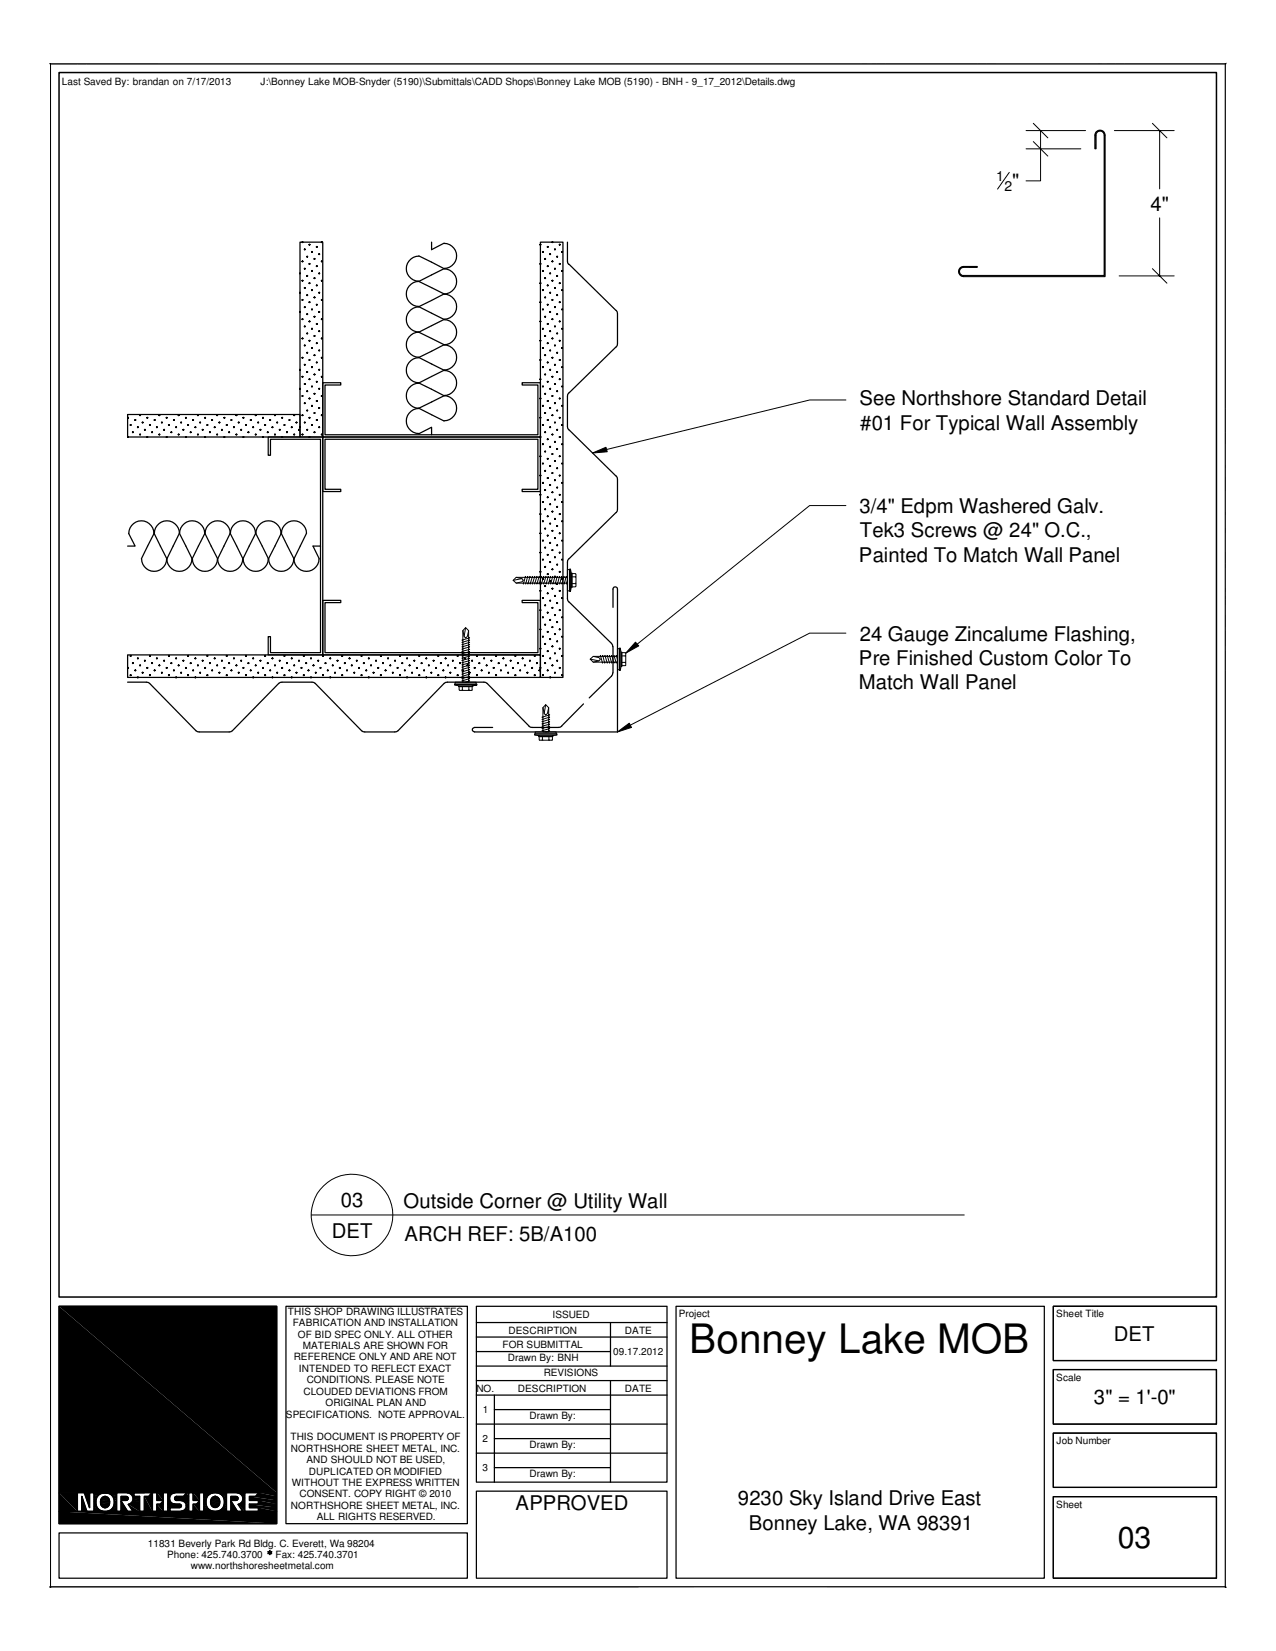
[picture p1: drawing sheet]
<svg xmlns="http://www.w3.org/2000/svg" width="216mm" height="279mm" viewBox="0 0 216 279" stroke-linecap="round" stroke-linejoin="round" font-family="sans-serif">
<defs><g id="words">
<text font-size="6.9" x="116.6" y="229">Bonney Lake MOB</text>
<text font-size="5.1" x="189.1" y="262">03</text>
<g font-size="3.4">
<text x="171.3" y="31.8">&quot;</text>
<text x="194.7" y="35.6">4&quot;</text>
<text x="145.4" y="68.6">See Northshore Standard Detail</text>
<text x="145.5" y="72.8">#01 For Typical Wall Assembly</text>
<text x="145.4" y="86.8">3/4&quot; Edpm Washered Galv.</text>
<text x="145.3" y="95">Painted To Match Wall Panel</text>
<text x="145.5" y="90.9">Tek3 Screws @ 24&quot; O.C.,</text>
<text x="145.3" y="112.6">Pre Finished Custom Color To</text>
<text x="145.5" y="108.4">24 Gauge Zincalume Flashing,</text>
<text x="145.3" y="116.6">Match Wall Panel</text>
<text x="56.1" y="209.5">DET</text>
<text x="57.7" y="204.2">03</text>
<text x="68.3" y="204.4">Outside Corner @ Utility Wall</text>
<text x="68.5" y="210">ARCH REF: 5B/A100</text>
<text x="188.5" y="226.9">DET</text>
<text x="185.1" y="237.6">3&quot; = 1'-0&quot;</text>
<text x="87.2" y="255.6">APPROVED</text>
<text x="124.8" y="254.8">9230 Sky Island Drive East</text>
<text x="126.7" y="259">Bonney Lake, WA 98391</text>
</g>
<g font-size="2.4">
<text x="168.6" y="30.6">1</text>
<text x="170" y="32.3">2</text>
</g>
<g font-size="1.7">
<text x="10.5" y="14.3">Last Saved By: brandan on 7/17/2013</text>
<text x="44.1" y="14.3">J:\Bonney Lake MOB-Snyder (5190)\Submittals\CADD Shops\Bonney Lake MOB (5190) - BNH - 9_17_2012\Details.dwg</text>
<text x="48.7" y="222.5">THIS SHOP DRAWING ILLUSTRATES</text>
<text x="49.5" y="224.5">FABRICATION AND INSTALLATION</text>
<text x="50.4" y="226.4">OF BID SPEC ONLY. ALL OTHER</text>
<text x="86.1" y="225.7">DESCRIPTION</text>
<text x="93.5" y="223.1">ISSUED</text>
<text x="105.7" y="225.7">DATE</text>
<text x="114.9" y="222.9">Project</text>
<text x="178.7" y="222.9">Sheet Title</text>
<text x="49.7" y="230.2">REFERENCE ONLY AND ARE NOT</text>
<text x="50.6" y="232.2">INTENDED TO REFLECT EXACT</text>
<text x="51.2" y="228.3">MATERIALS ARE SHOWN FOR</text>
<text x="85" y="228.1">FOR SUBMITTAL</text>
<text x="85.9" y="230.4">Drawn By: BNH</text>
<text x="92" y="232.9">REVISIONS</text>
<text x="103.8" y="229.4">09.17.2012</text>
<text x="178.7" y="233.7">Scale</text>
<text x="48.4" y="239.9">SPECIFICATIONS. NOTE APPROVAL.</text>
<text x="51.4" y="236">CLOUDED DEVIATIONS FROM</text>
<text x="51.9" y="234.1">CONDITIONS. PLEASE NOTE</text>
<text x="55.1" y="238">ORIGINAL PLAN AND</text>
<text x="80.6" y="235.5">NO.</text>
<text x="81.7" y="239.2">1</text>
<text x="87.6" y="235.5">DESCRIPTION</text>
<text x="105.7" y="235.5">DATE</text>
<text x="49.1" y="243.8">THIS DOCUMENT IS PROPERTY OF</text>
<text x="49.2" y="245.7">NORTHSHORE SHEET METAL, INC.</text>
<text x="81.7" y="244.1">2</text>
<text x="89.6" y="240.2">Drawn By:</text>
<text x="89.6" y="245.1">Drawn By:</text>
<text x="178.8" y="244.4">Job Number</text>
<text x="49.4" y="251.5">WITHOUT THE EXPRESS WRITTEN</text>
<text x="51.9" y="247.6">AND SHOULD NOT BE USED,</text>
<text x="52.3" y="249.6">DUPLICATED OR MODIFIED</text>
<text x="81.6" y="249">3</text>
<text x="89.6" y="250">Drawn By:</text>
<text x="49.2" y="255.4">NORTHSHORE SHEET METAL, INC.</text>
<text x="50.7" y="253.4">CONSENT. COPY RIGHT © 2010</text>
<text x="53.6" y="257.3">ALL RIGHTS RESERVED.</text>
<text x="178.7" y="255.1">Sheet</text>
<text x="25" y="261.7">11831 Beverly Park Rd Bldg. C. Everett, Wa 98204</text>
<text x="28.3" y="263.7">Phone: 425.740.3700</text>
<text x="46.6" y="263.7">Fax: 425.740.3701</text>
<text x="32.3" y="265.6">www.northshoresheetmetal.com</text>
</g>
</g></defs>
<g fill="none" stroke="#000" stroke-width=".17">
<path d="M185.3 22.9h.2v2.3h-.2zM185.4 22.4a.87 .87 0 0 1 1-.3 .87 .87 0 0 1 .6 .8h-.2a.68 .68 0 0 0-.7-.7 .68 .68 0 0 0-.6 .7h-.2zM186.9 22.9v23.9M188.6 22.1h10.1M195 20.9l2.4 2.4M196.2 22.1v9.9M196.2 36.9v9.8M50.7 46.2h.1M50.7 46.3h.1M50.7 49.5h.1M50.7 49.6h.1M50.7 52.7h.1"/>
<path d="M50.7 52.8h.1M50.7 46.4h.1M50.7 49.4h.1M50.7 52.9h.1M51.1 40.9h.2M51.1 41h.2M51.1 44.2h.2M51.1 44.3h.2M51.1 47.5h.2M51.1 50.7h.2M51.1 50.8h.2M51.1 54h.2"/>
<path d="M51.1 54.1h.2M51.1 57.2h.2M51.1 57.3h.2M51.1 41.1h.1M51.1 40.9h.1M51.1 44.3h.1M51.1 44.2h.1M51.1 47.6h.1M51.1 47.4h.1M51.1 50.8h.1M51.1 50.7h.1M51.1 54.1h.1"/>
<path d="M51.1 53.9h.1M51.1 57.4h.1M51.1 57.2h.1M51.5 42.2h.1M51.5 45.4h.1M51.5 45.5h.1M51.5 48.7h.1M51.5 48.8h.1M51.5 51.9h.1M51.5 52h.1M51.5 55.2h.1M51.5 55.3h.1"/>
<path d="M51.5 58.4h.1M51.5 58.5h.1M51.5 42.3h.1M51.5 42.1h.1M51.5 45.6h.1M51.5 48.6h.1M51.5 52.1h.1M51.9 43.4h.2M51.9 43.5h.2M51.9 46.7h.2M51.9 49.9h.2M51.9 50h.2"/>
<path d="M51.9 53.1h.2M51.9 53.2h.2M51.9 56.4h.2M51.9 56.5h.2M51.9 59.6h.2M51.9 59.7h.2M51.9 43.5h.1M51.9 43.3h.1M51.9 46.8h.1M51.9 46.6h.1M51.9 50h.1M51.9 49.9h.1"/>
<path d="M51.9 53.3h.1M51.9 53.1h.1M51.9 56.5h.1M51.9 56.3h.1M51.9 59.8h.1M51.9 59.6h.1M52.3 41.4h.2M52.3 44.6h.2M52.3 44.7h.2M52.3 47.9h.2M52.3 48h.2M52.3 51.1h.2"/>
<path d="M52.3 51.2h.2M52.3 54.4h.2M52.3 57.6h.2M52.3 57.7h.2M52.3 41.5h.1M52.3 41.3h.1M52.3 44.7h.1M52.3 44.6h.1M52.3 48h.1M52.3 47.8h.1M52.3 51.2h.1M52.3 51.1h.1"/>
<path d="M52.3 54.5h.1M52.3 54.3h.1M52.3 57.7h.1M52.3 57.6h.1M52.7 42.6h.2M52.7 42.7h.2M52.7 45.8h.2M52.7 45.9h.2M52.7 49.1h.2M52.7 52.3h.2M52.7 52.4h.2M52.7 55.6h.2"/>
<path d="M52.7 55.7h.2M52.7 58.8h.2M52.7 58.9h.2M52.7 42.7h.1M52.7 42.5h.1M52.7 45.9h.1M52.7 45.8h.1M52.7 49.2h.1M52.7 49h.1M52.7 52.5h.1M52.7 52.3h.1M52.7 55.7h.1"/>
<path d="M52.7 55.5h.1M52.7 59h.1M52.7 58.8h.1M53.1 43.8h.2M53.1 43.9h.2M53.1 47h.2M53.1 47.1h.2M53.1 50.3h.2M53.1 50.4h.2M53.1 53.6h.2M53.1 56.8h.2M53.1 56.9h.2"/>
<path d="M53.2 43.9h.1M53.2 43.7h.1M53.2 47.2h.1M53.2 47h.1M53.2 50.4h.1M53.2 50.2h.1M53.2 53.7h.1M53.2 53.5h.1M53.2 56.9h.1M53.2 56.8h.1M53.5 41.7h.2M53.5 41.8h.2"/>
<path d="M53.5 45h.2M53.5 45.1h.2M53.5 48.3h.2M53.5 51.5h.2M53.5 51.6h.2M53.5 54.8h.2M53.5 54.9h.2M53.5 58h.2M53.5 58.1h.2M53.6 41.9h.1M53.6 41.7h.1M53.6 45.1h.1"/>
<path d="M53.6 45h.1M53.6 48.4h.1M53.6 48.2h.1M53.6 51.6h.1M53.6 51.5h.1M53.6 54.9h.1M53.6 54.7h.1M53.6 58.2h.1M53.6 58h.1M53.9 46.2h.2M53.9 46.3h.2M53.9 43h.2"/>
<path d="M53.9 43.1h.2M53.9 49.5h.2M53.9 49.6h.2M53.9 52.7h.2M53.9 52.8h.2M53.9 56h.2M53.9 56.1h.2M53.9 59.3h.2M53.9 59.4h.2M54 46.4h.1M54 46.2h.1M54 43.1h.1"/>
<path d="M54 42.9h.1M54 49.6h.1M54 49.4h.1M54 52.9h.1M54 52.7h.1M54 56.1h.1M54 56h.1M54 59.4h.1M54 59.2h.1M54.4 40.9h.1M54.4 41h.1M54.4 44.2h.1"/>
<path d="M54.4 44.3h.1M54.4 47.5h.1M54.4 50.7h.1M54.4 50.8h.1M54.4 54h.1M54.4 54.1h.1M54.4 57.2h.1M54.4 57.3h.1M54.4 41.1h.1M54.4 47.6h.1M54.4 47.4h.1M54.4 53.9h.1"/>
<path d="M54.4 57.4h.1M91.4 41.4h.1M91.4 44.6h.1M91.4 44.7h.1M91.4 47.9h.1M91.4 48h.1M91.4 51.1h.1M91.4 51.2h.1M91.4 54.4h.1M91.4 57.6h.1M91.4 57.7h.1M91.4 41.5h.1"/>
<path d="M91.4 41.3h.1M91.4 47.8h.1M91.4 54.5h.1M91.4 54.3h.1M91.8 42.6h.1M91.8 42.7h.1M91.8 45.8h.1M91.8 45.9h.1M91.8 49.1h.1M91.8 52.3h.1M91.8 52.4h.1M91.8 55.6h.1"/>
<path d="M91.8 55.7h.1M91.8 58.8h.1M91.8 58.9h.1M91.8 42.5h.1M91.8 49.2h.1M91.8 49h.1M91.8 52.5h.1M91.8 55.5h.1M91.8 59h.1M92.2 43.8h.1M92.2 43.9h.1M92.2 47h.1"/>
<path d="M92.2 47.1h.1M92.2 50.3h.1M92.2 50.4h.1M92.2 53.6h.1M92.2 56.8h.1M92.2 56.9h.1M92.2 43.7h.1M92.2 47.2h.1M92.2 50.2h.1M92.2 53.7h.1M92.2 53.5h.1M92.6 41.7h.2"/>
<path d="M92.6 41.8h.2M92.6 45h.2M92.6 45.1h.2M92.6 48.3h.2M92.6 51.5h.2M92.6 51.6h.2M92.6 54.8h.2M92.6 54.9h.2M92.6 58h.2M92.6 58.1h.2M92.6 41.9h.1M92.6 41.7h.1"/>
<path d="M92.6 45.1h.1M92.6 45h.1M92.6 48.4h.1M92.6 48.2h.1M92.6 51.6h.1M92.6 51.5h.1M92.6 54.9h.1M92.6 54.7h.1M92.6 58.2h.1M92.6 58h.1M93 46.2h.2M93 46.3h.2"/>
<path d="M93 43h.2M93 43.1h.2M93 49.5h.2M93 49.6h.2M93 52.7h.2M93 52.8h.2M93 56h.2M93 56.1h.2M93 59.3h.2M93 59.4h.2M93 46.4h.1M93 46.2h.1"/>
<path d="M93 43.1h.1M93 42.9h.1M93 49.6h.1M93 49.4h.1M93 52.9h.1M93 52.7h.1M93 56.1h.1M93 56h.1M93 59.4h.1M93 59.2h.1M93.4 40.9h.2M93.4 41h.2"/>
<path d="M93.4 44.2h.2M93.4 44.3h.2M93.4 47.5h.2M93.4 50.7h.2M93.4 50.8h.2M93.4 54h.2M93.4 54.1h.2M93.4 57.2h.2M93.4 57.3h.2M93.4 41.1h.1M93.4 40.9h.1M93.4 44.3h.1"/>
<path d="M93.4 44.2h.1M93.4 47.6h.1M93.4 47.4h.1M93.4 50.8h.1M93.4 50.7h.1M93.4 54.1h.1M93.4 53.9h.1M93.4 57.4h.1M93.4 57.2h.1M93.8 42.2h.2M93.8 45.4h.2M93.8 45.5h.2"/>
<path d="M93.8 48.7h.2M93.8 48.8h.2M93.8 51.9h.2M93.8 52h.2M93.8 55.2h.2M93.8 55.3h.2M93.8 58.4h.2M93.8 58.5h.2M93.9 42.3h.1M93.9 42.1h.1M93.9 45.6h.1M93.9 45.4h.1"/>
<path d="M93.9 48.8h.1M93.9 48.6h.1M93.9 52.1h.1M93.9 51.9h.1M93.9 55.3h.1M93.9 55.2h.1M93.9 58.5h.1M93.9 58.4h.1M94.2 43.4h.2M94.2 43.5h.2M94.2 46.7h.2M94.2 49.9h.2"/>
<path d="M94.2 50h.2M94.2 53.1h.2M94.2 53.2h.2M94.2 56.4h.2M94.2 56.5h.2M94.2 59.6h.2M94.2 59.7h.2M94.2 43.5h.1M94.2 43.3h.1M94.2 46.8h.1M94.2 46.6h.1M94.2 50h.1"/>
<path d="M94.2 49.9h.1M94.2 53.3h.1M94.2 53.1h.1M94.2 56.5h.1M94.2 56.3h.1M94.2 59.8h.1M94.2 59.6h.1M94.6 41.4h.2M94.6 44.6h.2M94.6 44.7h.2M94.6 47.9h.2M94.6 48h.2"/>
<path d="M94.6 51.1h.2M94.6 51.2h.2M94.6 54.4h.2M94.6 57.6h.2M94.6 57.7h.2M94.7 41.5h.1M94.7 41.3h.1M94.7 44.7h.1M94.7 44.6h.1M94.7 48h.1M94.7 47.8h.1M94.7 51.2h.1"/>
<path d="M94.7 51.1h.1M94.7 54.5h.1M94.7 54.3h.1M94.7 57.7h.1M94.7 57.6h.1M95 42.6h.2M95 42.7h.2M95 45.8h.2M95 45.9h.2M95 49.1h.2M95 52.3h.2M95 52.4h.2"/>
<path d="M95 55.6h.2M95 55.7h.2M95 58.8h.2M95 58.9h.2M95.1 42.7h.1M95.1 42.5h.1M95.1 45.9h.1M95.1 45.8h.1M95.1 49.2h.1M95.1 49h.1M95.1 52.5h.1M95.1 52.3h.1"/>
<path d="M95.1 55.7h.1M95.1 55.5h.1M95.1 59h.1M95.1 58.8h.1M162.3 45.4l.5-.3h.2v.2a.68 .68 0 0 0-.7 .6 .68 .68 0 0 0 .7 .7v.2a.89 .89 0 0 1-.7-1.4zM163 46.6h23.8v-23.7h.2v23.9h-24zM163 45.1h2.4v.2h-2.4zM163 45.2h2.4M189.4 46.7h9.3M195 45.5l2.4 2.4M21.6 70.7h.2M21.6 73.9h.2"/>
<path d="M21.6 74h.2M21.6 70.8h.1M21.6 70.6h.1M21.6 74h.1M21.6 73.9h.1M22 71.9h.2M22 72h.2M22.1 72h.1M22.1 71.8h.1M22.4 73.1h.2M22.4 73.2h.2M22.4 73.2h.1"/>
<path d="M22.4 73.1h.1M22.8 71h.2M22.8 71.1h.2M22.9 71.2h.1M22.9 71h.1M23.2 72.3h.2M23.3 72.4h.1M23.3 72.2h.1M23.6 70.2h.2M23.6 70.3h.2M23.6 73.5h.2M23.6 73.6h.2"/>
<path d="M23.7 70.4h.1M23.7 70.2h.1M23.7 73.6h.1M23.7 73.4h.1M24 71.5h.2M24.1 71.6h.1M24.1 71.4h.1M24.4 72.7h.2M24.4 72.8h.2M24.5 72.8h.1M24.5 72.6h.1M24.8 70.7h.2"/>
<path d="M24.8 73.9h.2M24.8 74h.2M24.9 70.8h.1M24.9 70.6h.1M24.9 74h.1M24.9 73.9h.1M25.3 71.9h.1M25.3 72h.1M25.3 71.8h.1M25.7 73.1h.1M25.7 73.2h.1M26.1 71h.1"/>
<path d="M26.1 71.1h.1M26.1 71.2h.1M26.5 72.3h.1M26.5 72.4h.1M26.5 72.2h.1M26.9 70.2h.2M26.9 70.3h.2M26.9 73.5h.2M26.9 73.6h.2M26.9 70.4h.1M26.9 70.2h.1M26.9 73.6h.1"/>
<path d="M26.9 73.4h.1M27.3 71.5h.2M27.3 71.6h.1M27.3 71.4h.1M27.7 72.7h.2M27.7 72.8h.2M27.7 72.8h.1M27.7 72.6h.1M28.1 70.7h.2M28.1 73.9h.2M28.1 74h.2M28.2 70.8h.1"/>
<path d="M28.2 70.6h.1M28.2 74h.1M28.2 73.9h.1M28.5 71.9h.2M28.5 72h.2M28.5 72h.1M28.5 71.8h.1M28.9 73.1h.2M28.9 73.2h.2M29 73.2h.1M29 73.1h.1M29.3 71h.2"/>
<path d="M29.3 71.1h.2M29.4 71.2h.1M29.4 71h.1M29.7 72.3h.2M29.8 72.4h.1M29.8 72.2h.1M30.1 70.2h.2M30.1 70.3h.2M30.1 73.5h.2M30.1 73.6h.2M30.2 70.4h.1M30.2 70.2h.1"/>
<path d="M30.2 73.6h.1M30.2 73.4h.1M30.6 71.5h.1M30.6 71.6h.1M30.6 71.4h.1M30.9 72.7h.2M30.9 72.8h.2M31 72.8h.1M31 72.6h.1M31.4 70.7h.1M31.4 73.9h.1M31.4 74h.1"/>
<path d="M31.4 70.8h.1M31.4 70.6h.1M31.7 71.9h.2M31.7 72h.2M31.8 72h.1M31.8 71.8h.1M32.2 73.1h.1M32.2 73.2h.1M32.6 71h.2M32.6 71.1h.2M32.6 71.2h.1M32.6 71h.1"/>
<path d="M33 72.3h.1M33 72.4h.1M33 72.2h.1M33.4 70.2h.2M33.4 70.3h.2M33.4 73.5h.2M33.4 73.6h.2M33.4 70.4h.1M33.4 70.2h.1M33.4 73.6h.1M33.4 73.4h.1M33.8 71.5h.2"/>
<path d="M33.8 71.6h.1M33.8 71.4h.1M34.2 72.7h.2M34.2 72.8h.2M34.2 72.8h.1M34.2 72.6h.1M34.6 70.7h.2M34.6 73.9h.2M34.6 74h.2M34.7 70.8h.1M34.7 70.6h.1M34.7 74h.1"/>
<path d="M34.7 73.9h.1M35 71.9h.2M35 72h.2M35.1 72h.1M35.1 71.8h.1M35.4 73.1h.2M35.4 73.2h.2M35.5 73.2h.1M35.5 73.1h.1M35.8 71h.2M35.8 71.1h.2M35.9 71.2h.1"/>
<path d="M35.9 71h.1M36.2 72.3h.2M36.3 72.4h.1M36.3 72.2h.1M36.7 70.2h.1M36.7 70.3h.1M36.7 73.5h.1M36.7 73.6h.1M36.7 70.4h.1M36.7 73.4h.1M37 71.5h.2M37.1 71.6h.1"/>
<path d="M37.1 71.4h.1M37.5 72.7h.1M37.5 72.8h.1M37.5 72.6h.1M37.9 70.7h.2M37.9 73.9h.2M37.9 74h.2M37.9 70.8h.1M37.9 70.6h.1M37.9 74h.1M37.9 73.9h.1M38.3 71.9h.1"/>
<path d="M38.3 72h.1M38.3 71.8h.1M38.7 73.1h.2M38.7 73.2h.2M38.7 73.2h.1M38.7 73.1h.1M39.1 71h.1M39.1 71.1h.1M39.1 71.2h.1M39.5 72.3h.2M39.5 72.4h.1M39.5 72.2h.1"/>
<path d="M39.9 70.2h.2M39.9 70.3h.2M39.9 73.5h.2M39.9 73.6h.2M40 70.4h.1M40 70.2h.1M40 73.6h.1M40 73.4h.1M40.3 71.5h.2M40.3 71.6h.1M40.3 71.4h.1M40.7 72.7h.2"/>
<path d="M40.7 72.8h.2M40.8 72.8h.1M40.8 72.6h.1M41.1 70.7h.2M41.1 73.9h.2M41.1 74h.2M41.1 70.8h.1M41.1 70.6h.1M41.1 74h.1M41.1 73.9h.1M41.5 71.9h.2M41.5 72h.2"/>
<path d="M41.6 72h.1M41.6 71.8h.1M42 73.1h.1M42 73.2h.1M42.3 71h.2M42.3 71.1h.2M42.4 71.2h.1M42.4 71h.1M42.8 72.3h.1M42.8 72.4h.1M42.8 72.2h.1M43.2 70.2h.1"/>
<path d="M43.2 70.3h.1M43.2 73.5h.1M43.2 73.6h.1M43.2 70.4h.1M43.2 73.4h.1M43.6 71.5h.2M43.6 71.6h.1M43.6 71.4h.1M44 72.7h.2M44 72.8h.2M44 72.8h.1M44 72.6h.1"/>
<path d="M44.4 70.7h.2M44.4 73.9h.2M44.4 74h.2M44.4 70.8h.1M44.4 70.6h.1M44.4 74h.1M44.4 73.9h.1M44.8 71.9h.2M44.8 72h.2M44.8 72h.1M44.8 71.8h.1M45.2 73.1h.2"/>
<path d="M45.2 73.2h.2M45.3 73.2h.1M45.3 73.1h.1M45.6 71h.2M45.6 71.1h.2M45.7 71.2h.1M45.7 71h.1M46 72.3h.2M46.1 72.4h.1M46.1 72.2h.1M46.4 70.2h.2M46.4 70.3h.2"/>
<path d="M46.4 73.5h.2M46.4 73.6h.2M46.5 70.4h.1M46.5 70.2h.1M46.5 73.6h.1M46.5 73.4h.1M46.8 71.5h.2M46.9 71.6h.1M46.9 71.4h.1M47.2 72.7h.2M47.2 72.8h.2M47.3 72.8h.1"/>
<path d="M47.3 72.6h.1M47.7 70.7h.1M47.7 73.9h.1M47.7 74h.1M47.7 70.8h.1M47.7 70.6h.1M48 71.9h.2M48 72h.2M48.1 72h.1M48.1 71.8h.1M48.5 73.1h.1M48.5 73.2h.1"/>
<path d="M48.9 71h.2M48.9 71.1h.2M48.9 71.2h.1M48.9 71h.1M49.3 72.3h.1M49.3 72.4h.1M49.3 72.2h.1M49.7 70.2h.2M49.7 70.3h.2M49.7 73.5h.2M49.7 73.6h.2M49.7 70.4h.1"/>
<path d="M49.7 70.2h.1M49.7 73.6h.1M49.7 73.4h.1M50.1 71.5h.1M50.1 71.6h.1M50.1 71.4h.1M50.5 72.7h.2M50.5 72.8h.2M50.5 72.8h.1M50.5 72.6h.1M50.7 62.5h.1M50.7 62.6h.1"/>
<path d="M50.7 65.7h.1M50.7 65.8h.1M50.7 72.3h.1M50.7 62.7h.1M50.7 65.9h.1M50.7 72.4h.1M50.7 72.2h.1M51.1 60.5h.2M51.1 60.6h.2M51.1 63.7h.2M51.1 63.8h.2M51.1 67h.2"/>
<path d="M51.1 67.1h.2M51.1 70.2h.2M51.1 70.3h.2M51.1 73.5h.2M51.1 73.6h.2M51.1 60.6h.1M51.1 60.5h.1M51.1 63.8h.1M51.1 63.7h.1M51.1 67.1h.1M51.1 66.9h.1M51.1 70.4h.1"/>
<path d="M51.1 70.2h.1M51.1 73.6h.1M51.1 73.4h.1M51.5 61.7h.1M51.5 61.8h.1M51.5 64.9h.1M51.5 65h.1M51.5 68.2h.1M51.5 68.3h.1M51.5 71.5h.1M51.5 61.6h.1M51.5 65.1h.1"/>
<path d="M51.5 71.6h.1M51.5 71.4h.1M51.9 62.9h.2M51.9 63h.2M51.9 66.2h.2M51.9 66.3h.2M51.9 69.4h.2M51.9 69.5h.2M51.9 72.7h.2M51.9 72.8h.2M51.9 63h.1M51.9 62.9h.1"/>
<path d="M51.9 66.3h.1M51.9 66.1h.1M51.9 69.6h.1M51.9 69.4h.1M51.9 72.8h.1M51.9 72.6h.1M52.3 60.9h.2M52.3 61h.2M52.3 64.1h.2M52.3 64.2h.2M52.3 67.4h.2M52.3 67.5h.2"/>
<path d="M52.3 70.7h.2M52.3 73.9h.2M52.3 74h.2M52.3 61h.1M52.3 60.8h.1M52.3 64.3h.1M52.3 64.1h.1M52.3 67.5h.1M52.3 67.4h.1M52.3 70.8h.1M52.3 70.6h.1M52.3 74h.1"/>
<path d="M52.3 73.9h.1M52.7 62.1h.2M52.7 62.2h.2M52.7 65.4h.2M52.7 68.6h.2M52.7 68.7h.2M52.7 71.9h.2M52.7 72h.2M52.7 62.2h.1M52.7 62.1h.1M52.7 65.5h.1M52.7 65.3h.1"/>
<path d="M52.7 68.7h.1M52.7 68.6h.1M52.7 72h.1M52.7 71.8h.1M53.1 60.1h.2M53.1 60.2h.2M53.1 63.3h.2M53.1 63.4h.2M53.1 66.6h.2M53.1 66.7h.2M53.1 69.9h.2M53.1 73.1h.2"/>
<path d="M53.1 73.2h.2M53.2 60.2h.1M53.2 60h.1M53.2 63.5h.1M53.2 63.3h.1M53.2 66.7h.1M53.2 66.5h.1M53.2 70h.1M53.2 69.8h.1M53.2 73.2h.1M53.2 73.1h.1M53.5 61.3h.2"/>
<path d="M53.5 61.4h.2M53.5 64.6h.2M53.5 67.8h.2M53.5 67.9h.2M53.5 71h.2M53.5 71.1h.2M53.6 61.4h.1M53.6 61.3h.1M53.6 64.7h.1M53.6 64.5h.1M53.6 67.9h.1M53.6 67.8h.1"/>
<path d="M53.6 71.2h.1M53.6 71h.1M53.9 62.5h.2M53.9 62.6h.2M53.9 65.7h.2M53.9 65.8h.2M53.9 72.3h.2M53.9 69h.2M53.9 69.1h.2M54 62.7h.1M54 62.5h.1M54 65.9h.1"/>
<path d="M54 65.7h.1M54 72.4h.1M54 72.2h.1M54 69.1h.1M54 69h.1M54.4 60.5h.1M54.4 60.6h.1M54.4 63.7h.1M54.4 63.8h.1M54.4 67h.1M54.4 67.1h.1M54.4 70.2h.1"/>
<path d="M54.4 70.3h.1M54.4 73.5h.1M54.4 73.6h.1M54.4 66.9h.1M54.4 70.4h.1M54.4 73.4h.1M91.4 60.9h.1M91.4 61h.1M91.4 64.1h.1M91.4 64.2h.1M91.4 67.4h.1M91.4 67.5h.1"/>
<path d="M91.4 70.7h.1M91.4 73.9h.1M91.4 74h.1M91.4 77.2h.1M91.4 77.3h.1M91.4 60.8h.1M91.4 64.3h.1M91.4 70.8h.1M91.4 70.6h.1M91.4 77.1h.1M91.8 62.1h.1M91.8 62.2h.1"/>
<path d="M91.8 65.4h.1M91.8 68.6h.1M91.8 68.7h.1M91.8 71.9h.1M91.8 72h.1M91.8 75.1h.1M91.8 75.2h.1M91.8 78.4h.1M91.8 78.5h.1M91.8 65.5h.1M91.8 65.3h.1M91.8 71.8h.1"/>
<path d="M91.8 75.3h.1M92.2 60.1h.1M92.2 60.2h.1M92.2 63.3h.1M92.2 63.4h.1M92.2 66.6h.1M92.2 66.7h.1M92.2 69.9h.1M92.2 73.1h.1M92.2 73.2h.1M92.2 76.4h.1M92.2 76.5h.1"/>
<path d="M92.2 79.6h.1M92.2 79.7h.1M92.2 60h.1M92.2 63.5h.1M92.2 66.5h.1M92.2 70h.1M92.2 69.8h.1M92.2 76.3h.1M92.2 79.8h.1M92.6 61.3h.2M92.6 61.4h.2M92.6 64.6h.2"/>
<path d="M92.6 67.8h.2M92.6 67.9h.2M92.6 71h.2M92.6 71.1h.2M92.6 74.3h.2M92.6 74.4h.2M92.6 77.6h.2M92.6 77.7h.2M92.6 61.4h.1M92.6 61.3h.1M92.6 64.7h.1M92.6 64.5h.1"/>
<path d="M92.6 67.9h.1M92.6 67.8h.1M92.6 71.2h.1M92.6 71h.1M92.6 74.4h.1M92.6 74.3h.1M92.6 77.7h.1M92.6 77.6h.1M93 62.5h.2M93 62.6h.2M93 65.7h.2M93 65.8h.2"/>
<path d="M93 72.3h.2M93 69h.2M93 69.1h.2M93 75.6h.2M93 78.8h.2M93 78.9h.2M93 62.7h.1M93 62.5h.1M93 65.9h.1M93 65.7h.1M93 72.4h.1M93 72.2h.1"/>
<path d="M93 69.1h.1M93 69h.1M93 75.7h.1M93 75.5h.1M93 79h.1M93 78.8h.1M93.4 60.5h.2M93.4 60.6h.2M93.4 63.7h.2M93.4 63.8h.2M93.4 67h.2M93.4 67.1h.2"/>
<path d="M93.4 70.2h.2M93.4 70.3h.2M93.4 73.5h.2M93.4 73.6h.2M93.4 76.8h.2M93.4 76.9h.2M93.4 60.6h.1M93.4 60.5h.1M93.4 63.8h.1M93.4 63.7h.1M93.4 67.1h.1M93.4 66.9h.1"/>
<path d="M93.4 70.4h.1M93.4 70.2h.1M93.4 73.6h.1M93.4 73.4h.1M93.4 76.9h.1M93.4 76.8h.1M93.4 80h.1M93.8 61.7h.2M93.8 61.8h.2M93.8 64.9h.2M93.8 65h.2M93.8 68.2h.2"/>
<path d="M93.8 68.3h.2M93.8 71.5h.2M93.8 74.7h.2M93.8 74.8h.2M93.8 78h.2M93.8 78.1h.2M93.9 61.8h.1M93.9 61.6h.1M93.9 65.1h.1M93.9 64.9h.1M93.9 68.3h.1M93.9 68.2h.1"/>
<path d="M93.9 71.6h.1M93.9 71.4h.1M93.9 74.8h.1M93.9 74.7h.1M93.9 78.1h.1M93.9 77.9h.1M94.2 62.9h.2M94.2 63h.2M94.2 66.2h.2M94.2 66.3h.2M94.2 69.4h.2M94.2 69.5h.2"/>
<path d="M94.2 72.7h.2M94.2 72.8h.2M94.2 75.9h.2M94.2 76h.2M94.2 79.2h.2M94.2 79.3h.2M94.2 63h.1M94.2 62.9h.1M94.2 66.3h.1M94.2 66.1h.1M94.2 69.6h.1M94.2 69.4h.1"/>
<path d="M94.2 72.8h.1M94.2 72.6h.1M94.2 76.1h.1M94.2 75.9h.1M94.2 79.3h.1M94.2 79.2h.1M94.6 60.9h.2M94.6 61h.2M94.6 64.1h.2M94.6 64.2h.2M94.6 67.4h.2M94.6 67.5h.2"/>
<path d="M94.6 70.7h.2M94.6 73.9h.2M94.6 74h.2M94.6 77.2h.2M94.6 77.3h.2M94.7 61h.1M94.7 60.8h.1M94.7 64.3h.1M94.7 64.1h.1M94.7 67.5h.1M94.7 67.4h.1M94.7 70.8h.1"/>
<path d="M94.7 70.6h.1M94.7 74h.1M94.7 73.9h.1M94.7 77.3h.1M94.7 77.1h.1M95 62.1h.2M95 62.2h.2M95 65.4h.2M95 68.6h.2M95 68.7h.2M95 71.9h.2M95 72h.2"/>
<path d="M95 75.1h.2M95 75.2h.2M95 78.4h.2M95 78.5h.2M95.1 62.2h.1M95.1 62.1h.1M95.1 65.5h.1M95.1 65.3h.1M95.1 68.7h.1M95.1 68.6h.1M95.1 72h.1M95.1 71.8h.1"/>
<path d="M95.1 75.3h.1M95.1 75.1h.1M95.1 78.5h.1M95.1 78.4h.1M100.2 76.7l2.3-1 .2 .8zM143.1 67.7h-6.1l-34.4 8.4M91.4 80.4h.1M91.4 80.5h.1M91.4 83.7h.1M91.4 83.8h.1M91.4 87h.1M91.4 90.2h.1"/>
<path d="M91.4 90.3h.1M91.4 93.5h.1M91.4 93.6h.1M91.4 96.7h.1M91.4 96.8h.1M91.4 99.9h.1M91.4 100h.1M91.4 80.6h.1M91.4 87.1h.1M91.4 86.9h.1M91.4 93.4h.1M91.4 96.9h.1"/>
<path d="M91.8 81.7h.1M91.8 84.9h.1M91.8 85h.1M91.8 88.2h.1M91.8 88.3h.1M91.8 91.4h.1M91.8 91.5h.1M91.8 94.7h.1M91.8 97.9h.1M91.8 98h.1M91.8 81.8h.1M91.8 81.6h.1"/>
<path d="M91.8 88.1h.1M91.8 91.6h.1M91.8 94.8h.1M91.8 94.6h.1M92.2 82.9h.1M92.2 83h.1M92.2 86.1h.1M92.2 86.2h.1M92.2 89.4h.1M92.2 89.5h.1M92.2 92.6h.1M92.2 92.7h.1"/>
<path d="M92.2 95.9h.1M92.2 96h.1M92.2 99.1h.1M92.2 99.2h.1M92.2 82.8h.1M92.2 86.3h.1M92.2 92.8h.1M92.2 95.8h.1M92.2 99.3h.1M92.6 80.9h.2M92.6 84.1h.2M92.6 84.2h.2"/>
<path d="M92.6 87.3h.2M92.6 87.4h.2M92.6 90.6h.2M92.6 90.7h.2M92.6 93.9h.2M92.6 97.1h.2M92.6 97.2h.2M92.6 81h.1M92.6 80.8h.1M92.6 84.2h.1M92.6 84.1h.1M92.6 87.5h.1"/>
<path d="M92.6 87.3h.1M92.6 90.7h.1M92.6 90.6h.1M92.6 94h.1M92.6 93.8h.1M92.6 97.2h.1M92.6 97.1h.1M93 82h.2M93 82.1h.2M93 85.3h.2M93 85.4h.2M93 88.6h.2"/>
<path d="M93 91.8h.2M93 91.9h.2M93 95.1h.2M93 95.2h.2M93 98.3h.2M93 98.4h.2M93 82.2h.1M93 82h.1M93 85.4h.1M93 85.3h.1M93 88.7h.1M93 88.5h.1"/>
<path d="M93 91.9h.1M93 91.8h.1M93 95.2h.1M93 95h.1M93 98.5h.1M93 98.3h.1M93.4 80h.2M93.4 80.1h.2M93.4 83.3h.2M93.4 83.4h.2M93.4 86.5h.2M93.4 86.6h.2"/>
<path d="M93.4 89.8h.2M93.4 89.9h.2M93.4 93h.2M93.4 93.1h.2M93.4 96.3h.2M93.4 96.4h.2M93.4 99.6h.2M93.4 99.7h.2M93.4 80.1h.1M93.4 83.4h.1M93.4 83.2h.1M93.4 86.7h.1"/>
<path d="M93.4 86.5h.1M93.4 89.9h.1M93.4 89.7h.1M93.4 93.2h.1M93.4 93h.1M93.4 96.4h.1M93.4 96.3h.1M93.4 99.7h.1M93.4 99.5h.1M93.8 81.2h.2M93.8 81.3h.2M93.8 84.5h.2"/>
<path d="M93.8 84.6h.2M93.8 87.8h.2M93.8 91h.2M93.8 91.1h.2M93.8 94.3h.2M93.8 94.4h.2M93.8 97.5h.2M93.8 97.6h.2M93.9 81.4h.1M93.9 81.2h.1M93.9 84.6h.1M93.9 84.5h.1"/>
<path d="M93.9 87.9h.1M93.9 87.7h.1M93.9 91.1h.1M93.9 91h.1M93.9 94.4h.1M93.9 94.2h.1M93.9 97.7h.1M93.9 97.5h.1M94.2 82.5h.2M94.2 82.6h.2M94.2 85.7h.2M94.2 85.8h.2"/>
<path d="M94.2 89h.2M94.2 89.1h.2M94.2 92.2h.2M94.2 92.3h.2M94.2 95.5h.2M94.2 95.6h.2M94.2 98.8h.2M94.2 82.6h.1M94.2 82.4h.1M94.2 85.9h.1M94.2 85.7h.1M94.2 89.1h.1"/>
<path d="M94.2 88.9h.1M94.2 92.4h.1M94.2 92.2h.1M94.2 95.6h.1M94.2 95.5h.1M94.2 98.9h.1M94.2 98.7h.1M94.6 80.4h.2M94.6 80.5h.2M94.6 83.7h.2M94.6 83.8h.2M94.6 87h.2"/>
<path d="M94.6 90.2h.2M94.6 90.3h.2M94.6 93.5h.2M94.6 93.6h.2M94.6 96.7h.2M94.6 96.8h.2M94.6 99.9h.2M94.6 100h.2M94.7 80.6h.1M94.7 80.4h.1M94.7 83.8h.1M94.7 83.7h.1"/>
<path d="M94.7 87.1h.1M94.7 86.9h.1M94.7 90.3h.1M94.7 90.2h.1M94.7 93.6h.1M94.7 93.4h.1M94.7 96.9h.1M94.7 96.7h.1M94.7 99.9h.1M95 81.7h.2M95 84.9h.2M95 85h.2"/>
<path d="M95 88.2h.2M95 88.3h.2M95 91.4h.2M95 91.5h.2M95 94.7h.2M95 97.9h.2M95 98h.2M95.1 81.8h.1M95.1 81.6h.1M95.1 85h.1M95.1 84.9h.1M95.1 88.3h.1"/>
<path d="M95.1 88.1h.1M95.1 91.6h.1M95.1 91.4h.1M95.1 94.8h.1M95.1 94.6h.1M95.1 98h.1M95.1 97.9h.1M143.1 85.6h-6.1l-29.2 23.4M21.6 113h.2M21.6 113.1h.2M21.6 113.1h.1M21.6 112.9h.1"/>
<path d="M22 111h.2M22 114.2h.2M22 114.3h.2M22.1 111.1h.1M22.1 110.9h.1M22.1 114.3h.1M22.1 114.2h.1M22.4 112.2h.2M22.4 112.3h.2M22.4 112.3h.1M22.4 112.1h.1M22.8 113.4h.2"/>
<path d="M22.8 113.5h.2M22.9 113.5h.1M22.9 113.4h.1M23.2 111.4h.2M23.2 111.5h.2M23.2 114.6h.2M23.2 114.7h.2M23.3 111.5h.1M23.3 111.3h.1M23.3 114.7h.1M23.3 114.6h.1M23.6 112.6h.2"/>
<path d="M23.7 112.7h.1M23.7 112.5h.1M24 113.8h.2M24 113.9h.2M24.1 113.9h.1M24.1 113.7h.1M24.4 111.8h.2M24.5 111.9h.1M24.5 111.7h.1M24.8 113h.2M24.8 113.1h.2M24.9 113.1h.1"/>
<path d="M24.9 112.9h.1M25.3 111h.1M25.3 114.2h.1M25.3 114.3h.1M25.3 111.1h.1M25.3 110.9h.1M25.7 112.2h.1M25.7 112.3h.1M25.7 112.1h.1M26.1 113.4h.1M26.1 113.5h.1M26.5 111.4h.1"/>
<path d="M26.5 111.5h.1M26.5 111.3h.1M26.9 112.6h.2M26.9 112.7h.1M26.9 112.5h.1M27.3 113.8h.2M27.3 113.9h.2M27.3 113.9h.1M27.3 113.7h.1M27.7 111.8h.2M27.7 111.9h.1M27.7 111.7h.1"/>
<path d="M28.1 113h.2M28.1 113.1h.2M28.2 113.1h.1M28.2 112.9h.1M28.5 111h.2M28.5 114.2h.2M28.5 114.3h.2M28.5 111.1h.1M28.5 110.9h.1M28.5 114.3h.1M28.5 114.2h.1M28.9 112.2h.2"/>
<path d="M28.9 112.3h.2M29 112.3h.1M29 112.1h.1M29.3 113.4h.2M29.3 113.5h.2M29.4 113.5h.1M29.4 113.4h.1M29.7 111.4h.2M29.7 111.5h.2M29.7 114.6h.2M29.7 114.7h.2M29.8 111.5h.1"/>
<path d="M29.8 111.3h.1M29.8 114.7h.1M29.8 114.6h.1M30.1 112.6h.2M30.2 112.7h.1M30.2 112.5h.1M30.6 113.8h.1M30.6 113.9h.1M30.6 113.7h.1M30.9 111.8h.2M31 111.9h.1M31 111.7h.1"/>
<path d="M31.4 113h.1M31.4 113.1h.1M31.4 112.9h.1M31.7 111h.2M31.7 114.2h.2M31.7 114.3h.2M31.8 111.1h.1M31.8 110.9h.1M31.8 114.3h.1M31.8 114.2h.1M32.2 112.2h.1M32.2 112.3h.1"/>
<path d="M32.2 112.1h.1M32.6 113.4h.2M32.6 113.5h.2M32.6 113.5h.1M32.6 113.4h.1M33 111.4h.1M33 111.5h.1M33 114.6h.1M33 114.7h.1M33 111.3h.1M33.4 112.6h.2M33.4 112.7h.1"/>
<path d="M33.4 112.5h.1M33.8 113.8h.2M33.8 113.9h.2M33.8 113.9h.1M33.8 113.7h.1M34.2 111.8h.2M34.2 111.9h.1M34.2 111.7h.1M34.6 113h.2M34.6 113.1h.2M34.7 113.1h.1M34.7 112.9h.1"/>
<path d="M35 111h.2M35 114.2h.2M35 114.3h.2M35.1 111.1h.1M35.1 110.9h.1M35.1 114.3h.1M35.1 114.2h.1M35.4 112.2h.2M35.4 112.3h.2M35.5 112.3h.1M35.5 112.1h.1M35.8 113.4h.2"/>
<path d="M35.8 113.5h.2M35.9 113.5h.1M35.9 113.4h.1M36.2 111.4h.2M36.2 111.5h.2M36.3 111.5h.1M36.3 111.3h.1M36.7 112.6h.1M36.7 112.7h.1M36.7 112.5h.1M37 113.8h.2M37 113.9h.2"/>
<path d="M37.1 113.9h.1M37.1 113.7h.1M37.5 111.8h.1M37.5 111.9h.1M37.5 111.7h.1M37.9 113h.2M37.9 113.1h.2M37.9 113.1h.1M37.9 112.9h.1M38.3 111h.1M38.3 114.2h.1M38.3 114.3h.1"/>
<path d="M38.3 111.1h.1M38.3 110.9h.1M38.7 112.2h.2M38.7 112.3h.2M38.7 112.3h.1M38.7 112.1h.1M39.1 113.4h.1M39.1 113.5h.1M39.5 111.4h.2M39.5 111.5h.2M39.5 111.5h.1M39.5 111.3h.1"/>
<path d="M39.9 112.6h.2M40 112.7h.1M40 112.5h.1M40.3 113.8h.2M40.3 113.9h.2M40.3 113.9h.1M40.3 113.7h.1M40.7 111.8h.2M40.8 111.9h.1M40.8 111.7h.1M41.1 113h.2M41.1 113.1h.2"/>
<path d="M41.1 113.1h.1M41.1 112.9h.1M41.5 111h.2M41.5 114.2h.2M41.5 114.3h.2M41.6 111.1h.1M41.6 110.9h.1M41.6 114.3h.1M41.6 114.2h.1M42 112.2h.1M42 112.3h.1M42 112.1h.1"/>
<path d="M42.3 113.4h.2M42.3 113.5h.2M42.4 113.5h.1M42.4 113.4h.1M42.8 111.4h.1M42.8 111.5h.1M42.8 114.6h.1M42.8 114.7h.1M42.8 111.3h.1M43.2 112.6h.1M43.2 112.7h.1M43.2 112.5h.1"/>
<path d="M43.6 113.8h.2M43.6 113.9h.2M43.6 113.9h.1M43.6 113.7h.1M44 111.8h.2M44 111.9h.1M44 111.7h.1M44.4 113h.2M44.4 113.1h.2M44.4 113.1h.1M44.4 112.9h.1M44.8 111h.2"/>
<path d="M44.8 114.2h.2M44.8 114.3h.2M44.8 111.1h.1M44.8 110.9h.1M44.8 114.3h.1M44.8 114.2h.1M45.2 112.2h.2M45.2 112.3h.2M45.3 112.3h.1M45.3 112.1h.1M45.6 113.4h.2M45.6 113.5h.2"/>
<path d="M45.7 113.5h.1M45.7 113.4h.1M46 111.4h.2M46 111.5h.2M46 114.6h.2M46 114.7h.2M46.1 111.5h.1M46.1 111.3h.1M46.1 114.7h.1M46.1 114.6h.1M46.4 112.6h.2M46.5 112.7h.1"/>
<path d="M46.5 112.5h.1M46.8 113.8h.2M46.8 113.9h.2M46.9 113.9h.1M46.9 113.7h.1M47.2 111.8h.2M47.3 111.9h.1M47.3 111.7h.1M47.7 113h.1M47.7 113.1h.1M47.7 112.9h.1M48 111h.2"/>
<path d="M48 114.2h.2M48 114.3h.2M48.1 111.1h.1M48.1 110.9h.1M48.1 114.3h.1M48.1 114.2h.1M48.5 112.2h.1M48.5 112.3h.1M48.5 112.1h.1M48.9 113.4h.2M48.9 113.5h.2M48.9 113.5h.1"/>
<path d="M48.9 113.4h.1M49.3 111.4h.1M49.3 111.5h.1M49.3 114.6h.1M49.3 114.7h.1M49.3 111.3h.1M49.7 112.6h.2M49.7 112.7h.1M49.7 112.5h.1M50.1 113.8h.1M50.1 113.9h.1M50.1 113.7h.1"/>
<path d="M50.5 111.8h.2M50.5 111.9h.1M50.5 111.7h.1M50.9 113h.2M50.9 113.1h.2M51 113.1h.1M51 112.9h.1M51.3 111h.2M51.3 114.2h.2M51.3 114.3h.2M51.4 111.1h.1M51.4 110.9h.1"/>
<path d="M51.4 114.3h.1M51.4 114.2h.1M51.7 112.2h.2M51.7 112.3h.2M51.8 112.3h.1M51.8 112.1h.1M52.1 113.4h.2M52.1 113.5h.2M52.2 113.5h.1M52.2 113.4h.1M52.5 111.4h.2M52.5 111.5h.2"/>
<path d="M52.5 114.6h.2M52.5 114.7h.2M52.6 111.5h.1M52.6 111.3h.1M52.6 114.7h.1M52.6 114.6h.1M53 112.6h.1M53 112.7h.1M53 112.5h.1M53.3 113.8h.2M53.3 113.9h.2M53.4 113.9h.1"/>
<path d="M53.4 113.7h.1M53.8 111.8h.1M53.8 111.9h.1M53.8 111.7h.1M54.1 113h.2M54.1 113.1h.2M54.2 113.1h.1M54.2 112.9h.1M54.6 111h.1M54.6 114.2h.1M54.6 114.3h.1M54.6 111.1h.1"/>
<path d="M54.6 110.9h.1M55 112.2h.2M55 112.3h.2M55 112.3h.1M55 112.1h.1M55.4 113.4h.1M55.4 113.5h.1M55.8 111.4h.2M55.8 111.5h.2M55.8 114.6h.2M55.8 114.7h.2M55.8 111.5h.1"/>
<path d="M55.8 111.3h.1M55.8 114.7h.1M55.8 114.6h.1M56.2 112.6h.2M56.3 112.7h.1M56.3 112.5h.1M56.6 113.8h.2M56.6 113.9h.2M56.6 113.9h.1M56.6 113.7h.1M57 111.8h.2M57.1 111.9h.1"/>
<path d="M57.1 111.7h.1M57.4 113h.2M57.4 113.1h.2M57.4 113.1h.1M57.4 112.9h.1M57.8 111h.2M57.8 114.2h.2M57.8 114.3h.2M57.9 111.1h.1M57.9 110.9h.1M57.9 114.3h.1M57.9 114.2h.1"/>
<path d="M58.3 112.2h.1M58.3 112.3h.1M58.3 112.1h.1M58.6 113.4h.2M58.6 113.5h.2M58.7 113.5h.1M58.7 113.4h.1M59.1 111.4h.1M59.1 111.5h.1M59.1 111.3h.1M59.4 112.6h.2M59.5 112.7h.1"/>
<path d="M59.5 112.5h.1M59.9 113.8h.1M59.9 113.9h.1M59.9 113.7h.1M60.3 111.8h.2M60.3 111.9h.1M60.3 111.7h.1M60.7 113h.1M60.7 113.1h.1M60.7 112.9h.1M61.1 111h.2M61.1 114.2h.2"/>
<path d="M61.1 114.3h.2M61.1 111.1h.1M61.1 110.9h.1M61.1 114.3h.1M61.1 114.2h.1M61.5 112.2h.1M61.5 112.3h.1M61.5 112.1h.1M61.9 113.4h.2M61.9 113.5h.2M61.9 113.5h.1M61.9 113.4h.1"/>
<path d="M62.3 111.4h.2M62.3 111.5h.2M62.3 114.6h.2M62.3 114.7h.2M62.4 111.5h.1M62.4 111.3h.1M62.4 114.7h.1M62.4 114.6h.1M62.7 112.6h.2M62.7 112.7h.1M62.7 112.5h.1M63.1 113.8h.2"/>
<path d="M63.1 113.9h.2M63.2 113.9h.1M63.2 113.7h.1M63.5 111.8h.2M63.6 111.9h.1M63.6 111.7h.1M63.9 113h.2M63.9 113.1h.2M64 113.1h.1M64 112.9h.1M64.3 111h.2M64.3 114.2h.2"/>
<path d="M64.3 114.3h.2M64.4 111.1h.1M64.4 110.9h.1M64.4 114.3h.1M64.4 114.2h.1M64.7 112.2h.2M64.7 112.3h.2M64.8 112.3h.1M64.8 112.1h.1M65.2 113.4h.1M65.2 113.5h.1M65.6 111.4h.1"/>
<path d="M65.6 111.5h.1M65.6 111.3h.1M66 112.6h.1M66 112.7h.1M66 112.5h.1M66.4 113.8h.1M66.4 113.9h.1M66.4 113.7h.1M66.8 111.8h.1M66.8 111.9h.1M66.8 111.7h.1M67.2 113h.2"/>
<path d="M67.2 113.1h.2M67.2 113.1h.1M67.2 112.9h.1M67.6 111h.2M67.6 114.2h.2M67.6 114.3h.2M67.6 111.1h.1M67.6 110.9h.1M67.6 114.3h.1M67.6 114.2h.1M68 112.2h.2M68 112.3h.2"/>
<path d="M68 112.3h.1M68 112.1h.1M68.4 113.4h.2M68.4 113.5h.2M68.5 113.5h.1M68.5 113.4h.1M68.8 111.4h.2M68.8 111.5h.2M68.8 114.6h.2M68.8 114.7h.2M68.8 111.5h.1M68.8 111.3h.1"/>
<path d="M68.8 114.7h.1M68.8 114.6h.1M69.2 112.6h.2M69.3 112.7h.1M69.3 112.5h.1M69.6 113.8h.2M69.6 113.9h.2M69.7 113.9h.1M69.7 113.7h.1M70 111.8h.2M70.1 111.9h.1M70.1 111.7h.1"/>
<path d="M70.4 113h.2M70.4 113.1h.2M70.5 113.1h.1M70.5 112.9h.1M70.9 111h.1M70.9 114.2h.1M70.9 114.3h.1M70.9 111.1h.1M70.9 110.9h.1M71.2 112.2h.2M71.2 112.3h.2M71.3 112.3h.1"/>
<path d="M71.3 112.1h.1M71.7 113.4h.1M71.7 113.5h.1M72.1 111.4h.1M72.1 111.5h.1M72.1 114.6h.1M72.1 114.7h.1M72.1 111.3h.1M72.5 112.6h.1M72.5 112.7h.1M72.5 112.5h.1M72.9 113.8h.2"/>
<path d="M72.9 113.9h.2M72.9 113.9h.1M72.9 113.7h.1M73.3 111.8h.1M73.3 111.9h.1M73.3 111.7h.1M73.7 113h.2M73.7 113.1h.2M73.7 113.1h.1M73.7 112.9h.1M74.1 111h.2M74.1 114.2h.2"/>
<path d="M74.1 114.3h.2M74.1 111.1h.1M74.1 110.9h.1M74.1 114.3h.1M74.1 114.2h.1M74.5 112.2h.2M74.5 112.3h.2M74.5 112.3h.1M74.5 112.1h.1M74.9 113.4h.2M74.9 113.5h.2M75 113.5h.1"/>
<path d="M75 113.4h.1M75.3 111.4h.2M75.3 111.5h.2M75.3 114.6h.2M75.3 114.7h.2M75.4 111.5h.1M75.4 111.3h.1M75.4 114.7h.1M75.4 114.6h.1M75.7 112.6h.2M75.8 112.7h.1M75.8 112.5h.1"/>
<path d="M76.1 113.8h.2M76.1 113.9h.2M76.2 113.9h.1M76.2 113.7h.1M76.5 111.8h.2M76.6 111.9h.1M76.6 111.7h.1M77 113h.1M77 113.1h.1M77 112.9h.1M77.3 111h.2M77.3 114.2h.2"/>
<path d="M77.3 114.3h.2M77.4 111.1h.1M77.4 110.9h.1M77.4 114.3h.1M77.4 114.2h.1M77.8 112.2h.1M77.8 112.3h.1M77.8 112.1h.1M78.2 113.4h.2M78.2 113.5h.2M78.2 113.5h.1M78.2 113.4h.1"/>
<path d="M78.6 111.4h.1M78.6 111.5h.1M78.6 111.3h.1M79 112.6h.2M79 112.7h.1M79 112.5h.1M79.4 113.8h.1M79.4 113.9h.1M79.4 113.7h.1M79.8 111.8h.2M79.8 111.9h.1M79.8 111.7h.1"/>
<path d="M80.2 113h.2M80.2 113.1h.2M80.3 113.1h.1M80.3 112.9h.1M80.6 111h.2M80.6 114.2h.2M80.6 114.3h.2M80.6 111.1h.1M80.6 110.9h.1M80.6 114.3h.1M80.6 114.2h.1M81 112.2h.2"/>
<path d="M81 112.3h.2M81.1 112.3h.1M81.1 112.1h.1M81.4 113.4h.2M81.4 113.5h.2M81.4 113.5h.1M81.4 113.4h.1M81.8 111.4h.2M81.8 111.5h.2M81.9 111.5h.1M81.9 111.3h.1M82.3 112.6h.1"/>
<path d="M82.3 112.7h.1M82.3 112.5h.1M82.6 113.8h.2M82.6 113.9h.2M82.7 113.9h.1M82.7 113.7h.1M83.1 111.8h.1M83.1 111.9h.1M83.1 111.7h.1M83.4 113h.2M83.4 113.1h.2M83.5 113.1h.1"/>
<path d="M83.5 112.9h.1M83.9 111h.1M83.9 114.2h.1M83.9 114.3h.1M83.9 111.1h.1M83.9 110.9h.1M84.3 112.2h.2M84.3 112.3h.2M84.3 112.3h.1M84.3 112.1h.1M84.7 113.4h.1M84.7 113.5h.1"/>
<path d="M85.1 111.4h.2M85.1 111.5h.2M85.1 111.5h.1M85.1 111.3h.1M85.5 112.6h.2M85.6 112.7h.1M85.6 112.5h.1M85.9 113.8h.2M85.9 113.9h.2M85.9 113.9h.1M85.9 113.7h.1M86.3 111.8h.2"/>
<path d="M86.4 111.9h.1M86.4 111.7h.1M86.7 113h.2M86.7 113.1h.2M86.7 113.1h.1M86.7 112.9h.1M87.1 111h.2M87.1 114.2h.2M87.1 114.3h.2M87.2 111.1h.1M87.2 110.9h.1M87.2 114.3h.1"/>
<path d="M87.2 114.2h.1M87.5 112.2h.2M87.5 112.3h.2M87.6 112.3h.1M87.6 112.1h.1M87.9 113.4h.2M87.9 113.5h.2M88 113.5h.1M88 113.4h.1M88.3 111.4h.2M88.3 111.5h.2M88.4 111.5h.1"/>
<path d="M88.4 111.3h.1M88.7 112.6h.2M88.8 112.7h.1M88.8 112.5h.1M89.2 113.8h.1M89.2 113.9h.1M89.2 113.7h.1M89.6 111.8h.1M89.6 111.9h.1M89.6 111.7h.1M90 113h.1M90 113.1h.1"/>
<path d="M90 112.9h.1M90.4 111h.2M90.4 114.2h.2M90.4 114.3h.2M90.4 111.1h.1M90.4 110.9h.1M90.4 114.3h.1M90.4 114.2h.1M90.8 112.2h.1M90.8 112.3h.1M90.8 112.1h.1M91.2 113.4h.2"/>
<path d="M91.2 113.5h.2M91.2 113.5h.1M91.2 113.4h.1M91.4 103.2h.1M91.4 103.3h.1M91.4 106.5h.1M91.4 106.6h.1M91.4 109.7h.1M91.4 109.8h.1M91.4 113h.1M91.4 113.1h.1M91.4 100.1h.1"/>
<path d="M91.4 106.4h.1M91.4 109.9h.1M91.4 112.9h.1M91.8 101.2h.1M91.8 101.3h.1M91.8 104.4h.1M91.8 104.5h.1M91.8 107.7h.1M91.8 107.8h.1M91.8 111h.1M91.8 114.2h.1M91.8 114.3h.1"/>
<path d="M91.8 101.1h.1M91.8 104.6h.1M91.8 111.1h.1M91.8 110.9h.1M91.9 119.8l.2 .9 .2 .3 .3-.3 .2-.9M92.2 102.4h.1M92.2 102.5h.1M92.2 105.7h.1M92.2 108.9h.1M92.2 109h.1M92.2 112.2h.1M92.2 112.3h.1"/>
<path d="M92.2 105.8h.1M92.2 105.6h.1M92.2 109.1h.1M92.2 112.1h.1M92.3 119.3l.5 .5v4.1h-.9v-4.1zM92.3 119.3l-.2 1.4M92.6 100.4h.2M92.6 100.5h.2M92.6 103.6h.2M92.6 103.7h.2M92.6 106.9h.2M92.6 107h.2"/>
<path d="M92.6 110.2h.2M92.6 113.4h.2M92.6 113.5h.2M92.6 100.5h.1M92.6 100.3h.1M92.6 103.8h.1M92.6 103.6h.1M92.6 107h.1M92.6 106.8h.1M92.6 110.3h.1M92.6 110.1h.1M92.6 113.5h.1"/>
<path d="M92.6 113.4h.1M93 101.6h.2M93 101.7h.2M93 104.9h.2M93 108.1h.2M93 108.2h.2M93 111.4h.2M93 111.5h.2M93 114.6h.2M93 114.7h.2M93 101.7h.1M93 101.6h.1"/>
<path d="M93 105h.1M93 104.8h.1M93 108.2h.1M93 108.1h.1M93 111.5h.1M93 111.3h.1M93 114.7h.1M93 114.6h.1M93.4 102.8h.2M93.4 102.9h.2M93.4 106.1h.2M93.4 106.2h.2"/>
<path d="M93.4 109.3h.2M93.4 109.4h.2M93.4 112.6h.2M93.4 103h.1M93.4 102.8h.1M93.4 106.2h.1M93.4 106h.1M93.4 109.5h.1M93.4 109.3h.1M93.4 112.7h.1M93.4 112.5h.1M93.8 100.8h.2"/>
<path d="M93.8 100.9h.2M93.8 104.1h.2M93.8 107.3h.2M93.8 107.4h.2M93.8 110.5h.2M93.8 110.6h.2M93.8 113.8h.2M93.8 113.9h.2M93.9 100.9h.1M93.9 100.8h.1M93.9 104.2h.1M93.9 104h.1"/>
<path d="M93.9 107.4h.1M93.9 107.2h.1M93.9 110.7h.1M93.9 110.5h.1M93.9 113.9h.1M93.9 113.7h.1M94.2 102h.2M94.2 102.1h.2M94.2 105.2h.2M94.2 105.3h.2M94.2 108.5h.2M94.2 108.6h.2"/>
<path d="M94.2 111.8h.2M94.2 102.2h.1M94.2 102h.1M94.2 105.4h.1M94.2 105.2h.1M94.2 108.6h.1M94.2 108.5h.1M94.2 111.9h.1M94.2 111.7h.1M94.6 103.2h.2M94.6 103.3h.2M94.6 106.5h.2"/>
<path d="M94.6 106.6h.2M94.6 109.7h.2M94.6 109.8h.2M94.6 113h.2M94.6 113.1h.2M94.7 100.1h.1M94.7 103.3h.1M94.7 103.2h.1M94.7 106.6h.1M94.7 106.4h.1M94.7 109.9h.1M94.7 109.7h.1"/>
<path d="M94.7 113.1h.1M94.7 112.9h.1M95 101.2h.2M95 101.3h.2M95 104.4h.2M95 104.5h.2M95 107.7h.2M95 107.8h.2M95 111h.2M95 114.2h.2M95 114.3h.2M95.1 101.3h.1"/>
<path d="M95.1 101.1h.1M95.1 104.6h.1M95.1 104.4h.1M95.1 107.8h.1M95.1 107.7h.1M95.1 111.1h.1M95.1 110.9h.1M95.1 114.3h.1M95.1 114.2h.1M99.9 111.5l.5-.4h4.1v1h-4.1zM99.9 111.5l1.4 .3M100.4 111.1l.9 .2 .3 .2-.3 .3-.9 .3"/>
<path d="M101.6 111.1v-.2l.3 1.3 .1-.1M101.9 111.1l.1-.2 .3 1.3 .1-.1M102.3 111.1l.1-.2 .3 1.3 .1-.1M102.7 111.1v-.2l.4 1.3 .1-.1M103.1 111.1v-.2l.4 1.3v-.1M103.5 111.1v-.2l.4 1.3v-.1M103.8 111.1l.1-.2 .4 1.3v-.1M104.2 111.1l.1-.2 .2 .6M104.8 109.7h.1v3.8h-.1zM104.8 109.8h-.3v3.5h.3M104.9 109.7l.2 .8M105.1 110.4h.1v2.4h-.1z"/>
<path d="M105.1 112.7l-.2 .8M105.2 111h.6M105.2 110.4h.6M105.8 110.5h.1M105.8 112.1v.1M105.8 111v.1M105.8 112.6h-.6M105.8 112.1h-.6M105.8 110.9v.1M105.9 110.5v2.1M107.5 108.7l.6 .6-2.2 1.2zM143.1 107.1h-6.1l-30.4 15.6"/>
<path d="M90.5 124.2h3.7v.2h-3.7zM90.5 124.4l.7 .1M90.6 124.2v-.3h3.5v.3M91.1 124.5h2.5v.2h-2.5zM91.2 124.7v.5M91.3 125.2h2.1M91.7 125.2v.1M91.8 124.7v.5M91.8 125.2l.1 .1M92.8 123.7h.2l-.7 .2M92.8 123.3h.2l-1.3 .4h.2M92.8 122.9h.2l-1.3 .4h.2"/>
<path d="M92.8 122.5l.2 .1-1.3 .3h.2M92.8 122.1l.2 .1-1.3 .3 .2 .1M92.8 121.7l.2 .1-1.3 .3 .2 .1M92.8 121.3l.2 .1-1.3 .4h.2M92.8 120.9l.2 .1-1.3 .4h.2M92.9 124.7l-.1 .6M92.9 125.2l.1 .1M93.5 124.7v.5M94.2 124.4l-.8 .1M104.5 123.9l2-1.5 .3 .7zM52.7 205.6h110.5"/>
<circle cx="59.6" cy="205.6" r="6.9"/>
</g>
<g fill="none" stroke="#000" stroke-width=".21">
<path d="M185.4 22.9v2.3M50.8 41h3.8v33h-3.8zM70.9 56.2a2.12 2.12 0 0 0-2.2 2.1 2.12 2.12 0 0 0 2.2 2.2M70.9 51.9a2.12 2.12 0 0 0-2.2 2.2 2.12 2.12 0 0 0 2.2 2.1M70.9 47.6a2.12 2.12 0 0 0-2.2 2.1 2.12 2.12 0 0 0 2.2 2.2M70.9 43.3a2.12 2.12 0 0 0-2.2 2.2 2.12 2.12 0 0 0 2.2 2.1M70.9 56.2l4.2 2.1M70.9 47.6l4.2 2.1M70.9 43.3l4.2 2.2-4.2 2.1M73 41v1.2l2.1-1.1M75.1 58.4a2.12 2.12 0 0 1 2.2 2.1 2.12 2.12 0 0 1-2.2 2.1M75.1 54.1a2.12 2.12 0 0 1 2.2 2.1 2.12 2.12 0 0 1-2.2 2.1"/>
<path d="M75.1 49.8a2.12 2.12 0 0 1 2.2 2.1 2.12 2.12 0 0 1-2.2 2.1M75.1 45.5a2.12 2.12 0 0 1 2.2 2.1 2.12 2.12 0 0 1-2.2 2.1M75.1 41.2a2.12 2.12 0 0 1 2.2 2.1 2.12 2.12 0 0 1-2.2 2.1M75.1 58.3l-4.2 2.2 4.2 2.2-4.2 2.1 4.2 2.2M75.1 49.7l-4.2 2.2 4.2 2.2-4.2 2.1M163 46.7h24M21.6 70.1h29.2v3.9h-29.2zM45.4 74h9.2v36.8h-9.2v-3.1h.4v2.7h8.4v-36.1h-8.4v2.7h-.4zM54.6 64.8h3.1v.4h-2.7v8.4h36v-8.4h-2.7v-.4h3.1v9.2h-36.8zM54.6 74h36.8v9.2h-3.1v-.4h2.7v-8.5h-36v8.5h2.7v.4h-3.1zM70.9 73.4l2.1-1.1v1.3M70.9 69.1a2.12 2.12 0 0 0-2.2 2.1 2.12 2.12 0 0 0 2.2 2.2"/>
<path d="M70.9 64.9a2.12 2.12 0 0 0-2.2 2.1 2.12 2.12 0 0 0 2.2 2.1M70.9 60.5a2.12 2.12 0 0 0-2.2 2.2 2.12 2.12 0 0 0 2.2 2.1M70.9 69.1l4.2 2.1M75.1 67a2.12 2.12 0 0 1 2.2 2.1 2.12 2.12 0 0 1-2.2 2.1M75.1 62.7a2.12 2.12 0 0 1 2.2 2.1 2.12 2.12 0 0 1-2.2 2.1M75.1 67l-4.2 2.1M21.8 90.3l1.1 2.1h-1.3M21.8 90.3a2.12 2.12 0 0 1 2.1-2.2 2.12 2.12 0 0 1 2.1 2.2M23.9 94.6l2.2-4.3 2.1 4.3M24 94.6a2.12 2.12 0 0 0 2.1 2.1 2.12 2.12 0 0 0 2.1-2.1M26.1 90.3a2.12 2.12 0 0 1 2.1-2.2 2.12 2.12 0 0 1 2.2 2.2M28.2 94.6a2.12 2.12 0 0 0 2.2 2.1 2.12 2.12 0 0 0 2.1-2.1"/>
<path d="M30.4 90.3l-2.2 4.3M30.4 90.3l2.1 4.3 2.2-4.3 2.1 4.3M30.4 90.3a2.12 2.12 0 0 1 2.1-2.2 2.12 2.12 0 0 1 2.1 2.2M32.6 94.6a2.12 2.12 0 0 0 2.1 2.1 2.12 2.12 0 0 0 2.1-2.1M34.7 90.3a2.12 2.12 0 0 1 2.1-2.2 2.12 2.12 0 0 1 2.1 2.2M36.8 94.6a2.12 2.12 0 0 0 2.1 2.1 2.12 2.12 0 0 0 2.2-2.1M38.9 90.3l-2.1 4.3M38.9 90.3l2.2 4.3 2.2-4.3 2.1 4.3 2.2-4.3 2.1 4.3M39 90.3a2.12 2.12 0 0 1 2.1-2.2 2.12 2.12 0 0 1 2.1 2.2M41.1 94.6a2.12 2.12 0 0 0 2.2 2.1 2.12 2.12 0 0 0 2.1-2.1M43.3 90.3a2.12 2.12 0 0 1 2.1-2.2 2.12 2.12 0 0 1 2.1 2.2M45.5 94.6a2.12 2.12 0 0 0 2.1 2.1 2.12 2.12 0 0 0 2.1-2.1"/>
<path d="M47.6 90.3a2.12 2.12 0 0 1 2.1-2.2 2.12 2.12 0 0 1 2.2 2.2l-2.2 4.3M49.7 94.6a2.12 2.12 0 0 0 2.2 2.1 2.12 2.12 0 0 0 2.1-2.1M54.2 92.4h-1.2l1 2.2M21.6 110.8h69.8v3.8v-73.6h3.8v73.6h-73.6zM54.6 101.6h3.1v.4h-2.7v8.4h36v-8.4h-2.7v-.4h3.1v9.2h-36.8z"/>
</g>
<g fill="#000">
<path d="M185.3 22.6h.2l-.2 .3zM185.4 22.4l.2 .1-.3 .1zM185.3 22.9l.2-.3v.3zM185.3 22.6l.3-.1-.1 .1zM185.4 22.4l.2-.2 .1 .1zM185.4 22.4l.3-.1-.1 .2zM185.6 22.2l.2-.1 .1 .1zM185.6 22.2h.3l-.2 .1zM185.8 22.1l.3-.1v.2zM185.8 22.1l.3 .1h-.2zM186.1 22l.3 .2h-.3zM186.1 22l.3 .1v.1z"/>
<path d="M186.4 22.1l.1 .2-.1-.1zM186.4 22.1l.2 .1-.1 .1zM186.5 22.3l.1-.1 .1 .3zM186.7 22.5l.1-.1v.2zM186.8 22.6h.1l-.1 .3zM186.6 22.2l.2 .2-.1 .1zM186.8 22.4l.1 .2h-.1zM186.9 22.6l.1 .3h-.2zM162.2 45.9h.1l-.1 .3zM162.2 45.7h.2l-.2 .2zM162.2 46.2l.2-.1-.1 .3zM162.3 45.4l.2 .2-.3 .1z"/>
<path d="M162.3 45.9l.1 .2-.2 .1zM162.3 46.4h.2v.3zM162.2 45.9l.2-.2-.1 .2zM162.4 46.1l.1 .3h-.2zM162.2 45.7l.3-.1-.1 .1zM162.5 46.4l.1 .1-.1 .2zM162.5 45.3l.1 .1h-.3zM162.6 46.5l.2 .3-.3-.1zM162.3 45.4h.3l-.1 .2zM162.6 46.5l.2 .1v.2zM162.5 45.3l.3-.2v.2zM162.8 46.6l.2 .2h-.2z"/>
<path d="M162.5 45.3h.3l-.2 .1zM162.8 46.6h.2v.2zM162.8 45.1h.2v.2zM162.8 45.1l.2 .2h-.2zM100.2 76.7l2.3-1 .2 .8zM107.5 108.7l.6 .6-2.2 1.2zM104.5 123.9l2-1.5 .3 .7z"/>
</g>
<g fill="#fff">
<path d="M194.1 32.6h4.2l-4.2 3.6z"/>
<path d="M194.1 36.2l4.2-3.6v3.6z"/>
</g>
<path d="M194.1 32.6h4.2v3.6h-4.2z" fill="none" stroke="#fff" stroke-width=".17"/>
<path d="M173.6 25.2h9.3M173.6 22.1h10.1M176.1 22.1v8.5h-2.5" fill="none" stroke="#000" stroke-width=".17"/>
<g fill="#fff">
<path d="M168.2 28.2h4.8l-4.8 4.7z"/>
<path d="M168.2 32.9l4.8-4.7v4.7z"/>
</g>
<path d="M168.2 28.2h4.8v4.7h-4.8z" fill="none" stroke="#fff" stroke-width=".17"/>
<g fill="none" stroke="#000" stroke-width=".17">
<path d="M8.5 10.8h198.9M8.5 10.8v128.9M8.5 10.8v257.8M8.6 10.8v257.8h-.1M107.9 10.7l-99.4 .1M157.6 10.7h49.8M207.4 10.8l-.1 257.8M207.4 10.8h-.1v257.8h.1M207.4 10.8v128.9M170.8 29.2l-2 2.8M174.8 24l2.5 2.4M174.8 20.9l2.5 2.4"/>
<path d="M86.8 98.2l.5-.5h8.7v1h-8.7zM87.3 97.7l1 .2 .3 .3-.3 .3-1 .2M88.3 97.9l-1.5 .3M88.9 97.7v-.2l-.3 1.3-.1-.1M89.3 97.7v-.2l-.4 1.3v-.1M89.7 97.7v-.2l-.4 1.3v-.1M90.1 97.7v-.2l-.4 1.3v-.1M90.5 97.7v-.2l-.4 1.3-.1-.1M90.9 97.7l-.1-.2-.3 1.3-.1-.1M91.3 97.7l-.1-.2-.4 1.3v-.1M91.7 97.7l-.1-.2-.4 1.3v-.1M92 97.7v-.2l-.4 1.3v-.1"/>
<path d="M92.4 97.7v-.2l-.4 1.3-.1-.1M92.8 97.7v-.2l-.4 1.3-.1-.1M93.2 97.7l-.1-.2-.3 1.3v-.1M93.6 97.7l-.1-.2-.3 1.3-.1-.1M93.9 97.7v-.2l-.3 1.3-.1-.1M94.3 97.7v-.2l-.4 1.3v-.1M94.7 97.7v-.2l-.4 1.3v-.1M95.1 97.7l-.1-.2-.3 1.3v-.1M95.5 97.7l-.1-.2-.3 1.3-.1-.1M95.9 97.7l-.1-.2-.3 1.3-.1-.1M96 98.2l-.2 .6v-.1M96.4 96.4h-.4v3.6h.4"/>
<path d="M96.5 96.3l.2 .8M96.7 97h.1v2.4h-.1zM96.7 99.3l-.2 .8v-3.8h-.1v3.8h.1M96.8 97.1h.6M96.8 99.3h.6M96.8 98.8h.6M97.4 97.1v.1M97.4 97.7h.1M97.4 99.2v.1M97.4 97.6h-.6M97.4 98.7h.1M97.5 97.2v2"/>
<path d="M76.9 115.9l.8 .2M77 115.7v-.3h3.6v.3M77.6 116.1h2.4v.1h-2.4zM77.7 116.2v.6M77.7 116.8h.1M77.8 116.8h2M78.2 116.8h-.1M78.2 116.2v.6M78.3 116.8h.1M78.3 106.7l.2 1 .3 .3 .3-.3 .2-1M78.8 106.2l.5 .5v8.7h-1v-8.7zM78.8 106.2l-.3 1.5"/>
<path d="M79.3 115.2h.2l-.7 .2M79.3 114.8l.2 .1-1.4 .3 .2 .1M79.3 114.4l.2 .1-1.4 .4h.2M79.3 114l.2 .1-1.4 .4h.2M79.3 113.7h.2l-1.4 .4h.2M79.3 113.3h.2l-1.4 .4h.2M79.3 112.9h.2l-1.4 .4 .2 .1M79.3 112.5l.2 .1-1.4 .3h.2M79.3 112.1l.2 .1-1.4 .3 .2 .1M79.3 111.8h.2l-1.4 .3 .2 .1M79.3 111.4h.2l-1.4 .4h.2M79.3 111h.2l-1.4 .4h.2"/>
<path d="M79.3 110.6l.2 .1-1.4 .3h.2M79.3 110.2l.2 .1-1.4 .3 .2 .1M79.3 109.8l.2 .1-1.4 .3 .2 .1M79.3 109.4l.2 .1-1.4 .4h.2M79.3 109.1h.2l-1.4 .4h.2M79.3 108.7h.2l-1.4 .4h.2M79.3 108.3h.2l-1.4 .4 .2 .1M79.3 107.9l.2 .1-1.4 .3 .2 .1M79.3 116.2v.6M79.4 116.8h.1M79.9 116.2l-.1 .6M80.7 115.9v-.2h-3.8v.2h3.8l-.8 .2"/>
<path d="M207.4 204.1v64.5M10 221.1h36.8v31.5h-36.8zM10 252.6h3.1v3.2h-3.1zM10 255.8h7.7zM10 255.8h36.8v2.1h-36.8zM10 255.8h7.7M13.8 253.3h.1M13.8 253.3l.9 2.5h-.9zM14.3 252.6h.9v2.5zM15.2 255.1h.1M15.9 252.6h3.8zM15.9 252.6h1.8z"/>
<path d="M15.9 252.7h1.4l-.3 .1zM15.9 252.8h1.1l-.2 .1h-.9zM15.9 252.9h.9l-.3 .3h-.6zM15.9 253.2h.6l-.2 .2h-.4zM15.9 253.4h.4v.3h-.4zM15.9 253.7h.4l-.1 .4h-.3zM15.9 254.1h.3v.2h-.3zM15.9 254.3h.3l.1 .4h-.4zM15.9 254.7h.4v.3h-.4zM15.9 255h.4l.2 .2h-.6zM15.9 255.2h.6l.3 .3h-.9zM15.9 255.5h.9l.2 .2h-1.1z"/>
<path d="M15.9 255.7h1.4zM15.9 255.7l1.5 .1zM15.9 252.6h3.8M17 253.8h1.5v.3h-1.5zM17 254.1h1.5v.2h-1.5zM17 254.3h1.5v.3h-1.5zM17 254.6h1.5l-.1 .2h-1.3zM17.1 253.6h1.3l.1 .2h-1.5zM17.1 254.8h1.3l-.2 .2h-.9zM17.3 253.4l.2-.1h.5l.2 .1zM17.3 253.4h.9l.2 .2h-1.3zM17.3 255h.9l-.2 .1h-.5z"/>
<path d="M17.5 253.3h.5zM17.5 255.1h.5zM17.7 255.1h.1zM17.8 253.2h.1M17.9 252.6l1.8 .1zM17.9 255.8h28.9zM17.9 255.8h28.9M18.1 255.8l1.6-.1zM18.2 252.7l1.5 .1zM18.2 255.7h1.5zM18.5 252.8h1.2v.1h-.9zM18.5 255.7l.3-.2h.9v.2z"/>
<path d="M18.8 252.9h.9v.3h-.7zM18.8 255.5l.2-.3h.7v.3zM19 253.2h.7v.2h-.5zM19.2 253.4h.5v.3h-.4zM19.2 255h.5v.2h-.7zM19.3 253.7h.4v.4h-.4zM19.3 254.7h.4v.3h-.5zM19.3 254.1h.4v.2h-.4zM19.3 254.3h.4v.4h-.4zM20.5 253.2l1 .1zM20.5 253.3h1l.2 .1h-1.2zM20.5 253.4h1.2v.2h-1.2z"/>
<path d="M20.5 253.6h1.2v.1h-1.2zM20.5 253.7h1.2l-.2 .2h-1zM20.5 253.9h1zM20.5 254h.1M20.5 254l1.1 1.8h-1.1zM21.5 252.6h1.1zM21.7 254.6l1.9-.1zM21.7 254.6h1.9v1.2h-1.1zM21.8 252.6h.8v.2h-.5zM22 254.5l.2-.2h1.4v.2zM22.1 252.8h.5v.1h-.3zM22.2 254.3l.2-.1h1.2v.1z"/>
<path d="M22.3 252.9h.3v.3h-.2zM22.4 253.2h.2zM22.5 253.2h1.1v.2h-1.1zM22.5 253.9h1.1v.3h-1.2zM22.5 253.4h1.1v.3h-1.1zM22.5 253.7h1.1v.2h-1.1zM24.4 253.2h1.4v2.6h-1.4zM25.7 252.6l.1 .6h-.6zM26.5 252.6h1.1v1.3h-1.1zM26.5 254.6h1.1v1.2h-1.1zM27.6 254h.1M27.6 254v.6h-.5z"/>
<path d="M28.4 252.6h1.2zM28.4 252.6h.9l-.3 .2h-.6zM28.4 252.8h.6l-.2 .2h-.4zM28.4 253h.4l-.1 .2h-.3zM28.4 253.2h.3v.3h-.3zM28.4 253.5h.3v.2h-.3zM28.4 253.7h.3v.2h-.3zM28.4 253.9h.3l.1 .3h-.4zM28.4 254.2h.4l.2 .2h-.6zM28.4 254.4h.6l.3 .1h-.9zM28.4 254.5l1.2 .1zM28.4 254.6h2.2z"/>
<path d="M28.4 254.6h2.2l.1 .1h-2.3zM28.4 254.7h2.3v.1h-2.3zM28.4 254.8h2.3v.2h-2.3zM28.4 255h2.3l-.1 .1h-2.2zM28.4 255.1h2.2zM28.4 255.1h.3v.7h-.3zM28.4 254.6h2.2M28.4 254.7h2.3M28.4 254.8h2.3M28.4 254.9h2.3M28.4 255h2.3M28.4 255.1h2.2"/>
<path d="M29.5 253.5h2.4v.2h-2.4zM29.5 253.7h2.4v.1h-2.3zM29.5 253.4h2.4M29.5 253.6h2.4M29.5 253.7h2.4M29.6 253.3l2.3-.1v.1zM29.6 253.3h2.3v.2h-2.4zM29.6 253.8h2.3v.1zM29.6 253.3h2.3M29.6 253.9h2.3M30.6 253.9l1.3 .1zM30.6 255.8l1.3-.1z"/>
<path d="M30.9 254h1v.1h-.7zM30.9 255.7l.3-.1h.7v.1zM31.2 254.1h.7v.2h-.5zM31.4 254.3h.5v.3h-.4zM31.4 255.4h.5v.2h-.7zM31.5 254.8h.2M31.5 254.9h.2M31.5 254.6h.4v.2h-.3zM31.5 255.1h.4v.3h-.5zM31.5 254.7h.2M31.6 252.6h.3v.6h-.8zM31.6 254.8h.3z"/>
<path d="M31.6 254.8h.3v.3h-.4zM32.7 252.6h1v1.3h-1zM32.7 254.6h1v1.2h-1zM33.7 254h.1M33.7 254v.6h-.4zM34.5 252.6h1.8zM34.5 252.6h1.4l-.3 .2h-1.1zM34.5 252.8h1.1l-.2 .1h-.9zM34.5 252.9h.9l-.3 .3h-.6zM34.5 253.2h.6l-.1 .2h-.5zM34.5 253.4h.5l-.1 .3h-.4zM34.5 253.7h.4l-.1 .3h-.3z"/>
<path d="M34.5 254h.3v.3h-.3zM34.5 254.3h.3l.1 .3h-.4zM34.5 254.6h.4l.1 .3h-.5zM34.5 254.9h.5l.1 .3h-.6zM34.5 255.2h.6l.3 .2h-.9zM34.5 255.4h.9l.2 .2h-1.1zM34.5 255.6h1.1l.3 .1h-1.4zM34.5 255.7l1.8 .1zM35.6 254h1.6v.3h-1.6zM35.6 254.3h1.6v.3h-1.5zM35.7 253.8h1.5v.2h-1.6zM35.7 254.6h1.5l-.2 .2h-1.2z"/>
<path d="M35.8 253.6h1.2l.2 .2h-1.5zM35.8 254.8h1.2l-.1 .2h-1zM35.9 253.4l.3-.1h.5l.2 .1zM35.9 253.4h1l.1 .2h-1.2zM35.9 255h1l-.2 .1zM36.2 253.3h.5zM36.2 255.1h.3zM36.2 255.1h.5zM36.3 253.2h.2zM36.5 252.6h1.8zM36.5 255.8l1.8-.1zM36.9 252.6h1.4v.2h-1.1z"/>
<path d="M36.9 255.7l.3-.1h1.1v.1zM37.2 252.8h1.1v.1h-.9zM37.2 255.6l.2-.2h.9v.2zM37.4 252.9h.9v.3h-.6zM37.4 255.4l.3-.2h.6v.2zM37.7 253.2h.6v.2h-.5zM37.8 253.4h.5v.3h-.4zM37.8 254.9h.5v.3h-.6zM37.9 253.7h.4v.3h-.3zM37.9 254.6h.4v.3h-.5zM38 254h.3v.3h-.3zM38 254.3h.3v.3h-.4z"/>
<path d="M39.1 253.2l1 .1zM39.1 253.3h1l.2 .1h-1.2zM39.1 253.4h1.2v.2h-1.2zM39.1 253.6h1.2v.1h-1.2zM39.1 253.7h1.2l-.2 .2h-1zM39.1 253.9h1zM39.1 254h.1M39.1 254l1.1 1.8h-1.1zM40.1 252.6h1.3zM40.3 254.6l1.1-.1zM40.3 254.6h1.1v1.2h-.3zM40.4 252.6h1v.2h-.8z"/>
<path d="M40.6 254.5l.2-.2h.6v.2zM40.6 252.8h.8v.1h-.5zM40.8 254.3l.2-.1h.4v.1zM40.9 252.9h.5v.3h-.4zM41 253.2h.4v.2h-.3zM41.1 253.9h.3v.3h-.4zM41.1 253.4h.3v.3h-.3zM41.1 253.7h.3v.2h-.3zM42.2 253.2h4.6v.7h-4.6zM42.2 254.6h4.6v.5h-4.6zM43.7 253.9h3.1v.7h-3.1zM43.7 255.1h3.1v.7h-3.1z"/>
<path d="M43.8 252.6h3v.6h-3.5zM8.5 268.6v-.1h198.9v.1M8.5 268.6h198.9M8.5 268.6h99.4M45.3 262.9l.4-.1-.3 .2zM45.3 262.6l.4 .1zM45.6 262.8l.2-.2h.2l-.3 .2h.3l-.1 .2zM45.6 262.4h.1v.3zM45.6 262.8l.1 .3h-.1z"/>
</g>
<g fill="none" stroke="#000" stroke-width=".21">
<path d="M96 41v3.2l.2 .5M96.3 44.7l7.9 7.8M104.2 58.7l-7.9 7.8M104.3 52.5l.2 .6v5.1l-.2 .5M96.2 66.5l-.2 .6v5.1l.2 .5M96.3 72.7l7.9 7.9M96.2 94.6l-.2 .5v6.2l.2 .6M104.2 86.7l-7.9 7.9M104.3 80.6l.2 .5v5.1l-.2 .5M21.6 115.4h3.2l.5 .3 7.8 8 .6 .2 5.4-.1 8.1-8.1 .5-.3 5.4 .1 8.1 8.2 .5 .2 5.4-.1 8.3-8.3h6.8l7.3 7.4M96.3 101.9l7.2 7 .2 .5M98.7 119.1l-3.7 3.8"/>
<path d="M103.7 113.9l-.2 .5-3.8 3.7M103.7 102.8l.1-3.3a.38 .38 0 0 1 .4-.2 .38 .38 0 0 1 .3 .4v24.2h-24.2l-.4-.3v-.2l.4-.3h3.1M103.7 109.4v4.5M89.5 122.9l.5 .2h4.5l.5-.2M48.4 221.1h30.7v36.8h-30.7zM80.6 221.1h32.3v29.7h-32.3zM80.6 228.7h22.7M80.6 231.2h32.3M80.6 236.1h32.3M80.6 226.3h32.3M80.6 223.8h32.3M80.6 233.6h32.3"/>
<path d="M83.7 236.1v14.7M83.7 238.5h19.6M103.3 223.8v7.4M103.3 233.6v17.2M114.4 221.1h62.3v46h-62.3zM178.2 231.8h27.6v9.2h-27.6zM178.2 221.1h27.6v9.2h-27.6zM10 259.4h69.1v7.7h-69.1zM80.6 252.3h32.3v14.8h-32.3zM80.6 241h32.3M80.6 245.9h32.3M83.7 243.5h19.6"/>
<path d="M83.7 248.4h19.6M178.2 253.3h27.6v13.8h-27.6zM178.2 242.5h27.6v9.2h-27.6z"/>
</g>
<g fill="none" stroke="#000" stroke-width=".25">
<path d="M10 12.3h195.8v207.2h-195.8zM10 221.1h36.8v36.8h-36.8zM13.1 252.6h1.2l.9 2.5v-2.5h.7v3.2h-1.2l-.9-2.6v2.6h-.7zM17 254.4a.76 .76 0 0 0 .8 .8 .76 .76 0 0 0 .7-.8M17.7 253.3a.88 .88 0 0 0-.7 1M17.7 253.2h.2M17.9 253.3a.88 .88 0 0 1 .6 1M21.4 253.3l.3 .2-.2 .3-.1 .1M21.4 253.2h-.9v.7h.9M21.5 252.6h-1.8v3.2h.8v-1.8l1.1 1.8h.9l-.8-1.2a.98 .98 0 0 0 .8-1.1 .98 .98 0 0 0-1-.9M22.6 252.6h3.1l-.5 .6h-.8v2.6h-.8v-2.6h-1zM22.6 252.6h1.8"/>
<path d="M25.8 252.6h.7v1.3h1.1v-1.3h.8v3.2h-.8v-1.8l-.5 .6h-.6v1.2h-.7zM28.7 253.5v.2M28.7 253.7a.87 .87 0 0 0 .9 .9h.8M29.6 252.6a.87 .87 0 0 0-.9 .9M29.6 252.6h2l-.5 .6h-1.3M29.8 253.9h.8M29.8 253.2l-.3 .4 .3 .3M30.4 254.6l.3 .2-.3 .3M30.4 255.1h-1.7v.7h1.9M30.6 254a.89 .89 0 0 1 .9 .8 .89 .89 0 0 1-.9 .9M31.9 252.6h.8v1.3h1v-1.3h.8v3.2h-.8v-1.8l-.4 .6h-.6v1.2h-.8zM35.1 253.2a1.61 1.61 0 0 1 2.4-.2 1.61 1.61 0 0 1 0 2.4 1.61 1.61 0 0 1-2.4-.2 2.04 2.04 0 0 1 0-2z"/>
<path d="M35.6 254a.81 .81 0 0 0 .8 1.1 .81 .81 0 0 0 .8-1.1M36.3 253.3l-.4 .1-.3 .7M36.3 253.2h.2M36.5 253.3l.4 .1 .3 .7M40 253.3l.3 .2-.2 .3-.1 .1M40 253.2h-.9v.7h.9M40.1 252.6h-1.8v3.2h.8v-1.8l1.1 1.8h.9l-.8-1.2a.98 .98 0 0 0 .8-1.1 .98 .98 0 0 0-1-.9M41.4 252.6h2.4l-.5 .6h-1.1v.7h1.5v.7h-1.5v.5h1.5v.7h-2.3z"/>
<circle cx="17.7" cy="254.2" r="1.6"/>
</g>
<g fill="#000">
<path d="M10 221.1l36.8 31.5h-36.8zM10 252.6l3.1 3.2h-3.1zM10 255.8l36.8 2.1h-36.8zM10 252.6h3.1v3.2zM13.8 253.3l.9 2.5h-.9zM13.8 253.3l.9 2.5zM14.3 252.6l.9 2.5zM14.3 252.6h.9v2.5zM15.9 252.6l1.4 .1zM15.9 252.7l1.1 .1zM15.9 252.8l.9 .1h-.9zM15.9 252.9l.6 .3h-.6z"/>
<path d="M15.9 253.2l.4 .2h-.4zM15.9 253.4l.4 .3h-.4zM15.9 253.7l.3 .4h-.3zM15.9 254.1l.3 .2h-.3zM15.9 254.3l.4 .4h-.4zM15.9 254.7l.4 .3h-.4zM15.9 255l.6 .2h-.6zM15.9 255.2l.9 .3h-.9zM15.9 255.5l1.1 .2h-1.1zM15.9 255.7h1.4zM15.9 255.7l1.5 .1zM15.9 253.7h.4l-.1 .4z"/>
<path d="M15.9 254.1h.3v.2zM15.9 253.4h.4v.3zM15.9 254.3h.3l.1 .4zM15.9 253.2h.6l-.2 .2zM15.9 254.7h.4v.3zM15.9 252.9h.9l-.3 .3zM15.9 255h.4l.2 .2zM15.9 252.8h1.1l-.2 .1zM15.9 255.2h.6l.3 .3zM15.9 252.7h1.4l-.3 .1zM17.1 253.6l1.4 .2h-1.5zM17 253.8l1.5 .3h-1.5z"/>
<path d="M17 254.1l1.5 .2h-1.5zM17 254.3l1.5 .3h-1.5zM15.9 255.5h.9l.2 .2zM17.3 253.4l1.1 .2h-1.3zM17 254.6l1.4 .2h-1.3zM15.9 252.6h1.8zM17.3 253.4l.2-.1 .7 .1zM17.1 254.8l1.1 .2h-.9zM17.5 253.3h.5zM17.3 255l.7 .1h-.5zM17.7 255.1h.1zM17.5 255.1h.3z"/>
<path d="M17.5 255.1h.5zM17.8 253.2l.2 .1zM17.3 255h.9l-.2 .1zM18.1 255.8h1.6zM17.9 252.6l1.8 .1zM17.5 253.3h.5l.2 .1zM17.1 254.8h1.3l-.2 .2zM18.2 255.7h.3h1.2zM17.3 253.4h.9l.2 .2zM17 254.6h1.5l-.1 .2zM17.1 253.6h1.3l.1 .2zM17 254.3h1.5v.3z"/>
<path d="M18.2 252.7l1.5 .1zM17 253.8h1.5v.3zM17 254.1h1.5v.2zM18.5 255.7l.3-.2 .9 .2zM18.5 252.8l1.2 .1h-.9zM18.8 255.5l.2-.3 .7 .3zM18.8 252.9l.9 .3h-.7zM19.2 255l.5 .2h-.7zM19 253.2l.7 .2h-.5zM19.3 254.7l.4 .3h-.5zM19.2 253.4l.5 .3h-.4zM19.3 254.3l.4 .4h-.4z"/>
<path d="M19.3 253.7l.4 .4h-.4zM19.3 254.1l.4 .2h-.4zM18.5 252.8h1.2v.1zM18.8 252.9h.9v.3zM19 253.2h.7v.2zM19.2 253.4h.5v.3zM19.3 253.7h.4v.4zM19.3 254.1h.4v.2zM19.3 254.3h.4v.4zM19.3 254.7h.4v.3zM19.2 255h.5v.2zM19 255.2h.7v.3z"/>
<path d="M18.8 255.5h.9v.2zM18.5 255.7h1.2zM18.2 255.7l1.5 .1zM20.5 253.2l1 .1zM20.5 253.3l1.2 .1h-1.2zM20.5 253.4l1.2 .2h-1.2zM20.5 253.6l1.2 .1h-1.2zM20.5 253.7l1 .2h-1zM20.5 253.9h.9zM20.5 254l1.1 1.8h-1.1zM20.5 253.9h1zM20.5 253.7h1.2l-.2 .2z"/>
<path d="M20.5 254l1.1 1.8zM20.5 253.3h1l.2 .1zM20.5 253.6h1.2v.1zM20.5 253.4h1.2v.2zM21.7 254.6l.3-.1 1.6 .1zM21.5 252.6h1.1zM22 254.5l.2-.2 1.4 .2zM21.8 252.6l.8 .2h-.5zM22.2 254.3l.2-.1 1.2 .1zM22.1 252.8l.5 .1h-.3zM22.5 253.9l1.1 .3h-1.2zM22.3 252.9l.3 .3h-.2z"/>
<path d="M22.4 253.2h.2zM22.5 253.7l1.1 .2h-1.1zM22.5 253.2l1.1 .2h-1.1zM22.5 253.4l1.1 .3h-1.1zM21.7 254.6l1.9 1.2h-1.1zM21.8 252.6h.8v.2zM22.1 252.8h.5v.1zM22.3 252.9h.3v.3zM22.5 253.2h1.1v.2zM22.5 253.4h1.1v.3zM22.5 253.7h1.1v.2zM22.5 253.9h1.1v.3z"/>
<path d="M22.4 254.2h1.2v.1zM22.2 254.3h1.4v.2zM22 254.5l1.6 .1zM21.7 254.6h1.9v1.2zM24.4 253.2l1.4 2.6h-1.4zM25.7 252.6l.1 .6h-.6zM25.7 252.6l.1 .6zM24.4 253.2h1.4v2.6zM26.5 252.6l1.1 1.3h-1.1zM26.5 254.6l1.1 1.2h-1.1zM27.6 254v.6h-.5zM26.5 252.6h1.1v1.3z"/>
<path d="M26.5 254.6h1.1v1.2zM28.4 252.6h.9zM28.4 252.6l.6 .2h-.6zM28.4 252.8l.4 .2h-.4zM28.4 253l.3 .2h-.3zM28.4 253.2l.3 .3h-.3zM28.4 253.5l.3 .2h-.3zM28.4 253.7l.3 .2h-.3zM28.4 253.9l.4 .3h-.4zM28.4 254.2l.6 .2h-.6zM28.4 254.4l.9 .1h-.9zM28.4 254.5l1.2 .1z"/>
<path d="M28.4 255.1l.3 .7h-.3zM28.4 253.2h.3v.3zM28.4 253.5h.3v.2zM28.4 253h.4l-.1 .2zM28.4 253.7h.3v.2zM28.4 255.1h.3v.7zM28.4 252.8h.6l-.2 .2zM28.4 253.9h.3l.1 .3zM28.4 252.6h.9l-.3 .2zM28.4 254.2h.4l.2 .2zM28.4 252.6h1.2zM28.4 254.4h.6l.3 .1z"/>
<path d="M30.6 255.8h1.3zM30.6 253.9l1.3 .1zM30.9 255.7l.3-.1 .7 .1zM31.6 252.6l.3 .6h-.8zM30.9 254l1 .1h-.7zM31.4 255.4l.5 .2h-.7zM31.2 254.1l.7 .2h-.5zM31.5 255.1l.4 .3h-.5zM31.4 254.3l.5 .3h-.4zM31.6 254.8l.3 .3h-.4zM31.5 254.6l.4 .2h-.3zM31.6 254.8h.3z"/>
<path d="M31.6 252.6h.3v.6zM30.9 254h1v.1zM31.2 254.1h.7v.2zM31.4 254.3h.5v.3zM31.5 254.6h.4v.2zM31.6 254.8h.3v.3zM31.5 255.1h.4v.3zM31.4 255.4h.5v.2zM31.2 255.6h.7v.1zM30.9 255.7l1 .1zM32.7 252.6l1 1.3h-1zM32.7 254.6l1 1.2h-1z"/>
<path d="M33.7 254v.6h-.4zM32.7 252.6h1v1.3zM32.7 254.6h1v1.2zM34.5 252.6h1.4zM34.5 252.6l1.1 .2h-1.1zM34.5 252.8l.9 .1h-.9zM34.5 252.9l.6 .3h-.6zM34.5 253.2l.5 .2h-.5zM34.5 253.4l.4 .3h-.4zM34.5 253.7l.3 .3h-.3zM34.5 254l.3 .3h-.3zM34.5 254.3l.4 .3h-.4z"/>
<path d="M34.5 254.6l.5 .3h-.5zM34.5 254.9l.6 .3h-.6zM34.5 255.2l.9 .2h-.9zM34.5 255.4l1.1 .2h-1.1zM34.5 255.6l1.4 .1h-1.4zM34.5 255.7l1.8 .1zM34.5 253.7h.4l-.1 .3zM34.5 254h.3v.3zM34.5 253.4h.5l-.1 .3zM34.5 254.3h.3l.1 .3zM34.5 253.2h.6l-.1 .2zM34.5 254.6h.4l.1 .3z"/>
<path d="M34.5 252.9h.9l-.3 .3zM34.5 254.9h.5l.1 .3zM34.5 252.8h1.1l-.2 .1zM34.5 255.2h.6l.3 .2zM34.5 252.6h1.4l-.3 .2zM35.7 253.8l1.5 .2h-1.6zM35.6 254l1.6 .3h-1.6zM34.5 255.4h.9l.2 .2zM35.8 253.6l1.4 .2h-1.5zM35.6 254.3l1.6 .3h-1.5zM35.9 253.4l1.1 .2h-1.2zM35.7 254.6l1.3 .2h-1.2z"/>
<path d="M34.5 252.6h1.8zM35.9 253.4l.3-.1 .7 .1zM35.8 254.8l1.1 .2h-1zM34.5 255.6h1.1l.3 .1zM36.2 253.3h.5zM35.9 255l.8 .1zM36.2 255.1h.3zM36.2 255.1h.5zM36.3 255.1h.2zM36.3 253.2h.2zM36.5 255.8h1.8zM36.3 253.2l.4 .1z"/>
<path d="M35.9 255h1l-.2 .1zM36.5 252.6h1.8zM36.2 253.3h.5l.2 .1zM35.8 254.8h1.2l-.1 .2zM36.9 255.7l.3-.1 1.1 .1zM35.9 253.4h1l.1 .2zM35.7 254.6h1.5l-.2 .2zM36.9 252.6l1.4 .2h-1.1zM35.8 253.6h1.2l.2 .2zM35.7 253.8h1.5v.2zM35.6 254h1.6v.3zM35.6 254.3h1.6v.3z"/>
<path d="M37.2 255.6l.2-.2 .9 .2zM37.2 252.8l1.1 .1h-.9zM37.4 255.4l.3-.2 .6 .2zM37.4 252.9l.9 .3h-.6zM37.8 254.9l.5 .3h-.6zM37.7 253.2l.6 .2h-.5zM37.9 254.6l.4 .3h-.5zM37.8 253.4l.5 .3h-.4zM38 254.3l.3 .3h-.4zM37.9 253.7l.4 .3h-.3zM38 254l.3 .3h-.3zM36.9 252.6h1.4v.2z"/>
<path d="M37.2 252.8h1.1v.1zM37.4 252.9h.9v.3zM37.7 253.2h.6v.2zM37.8 253.4h.5v.3zM37.9 253.7h.4v.3zM38 254h.3v.3zM38 254.3h.3v.3zM37.9 254.6h.4v.3zM37.8 254.9h.5v.3zM37.7 255.2h.6v.2zM37.4 255.4h.9v.2zM37.2 255.6h1.1v.1z"/>
<path d="M36.9 255.7l1.4 .1zM39.1 253.2l1 .1zM39.1 253.3l1.2 .1h-1.2zM39.1 253.4l1.2 .2h-1.2zM39.1 253.6l1.2 .1h-1.2zM39.1 253.7l1 .2h-1zM39.1 253.9h.9zM39.1 254l1.1 1.8h-1.1zM39.1 253.9h1zM39.1 253.7h1.2l-.2 .2zM39.1 254l1.1 1.8zM39.1 253.3h1l.2 .1z"/>
<path d="M39.1 253.6h1.2v.1zM39.1 253.4h1.2v.2zM40.3 254.6l.3-.1 .8 .1zM40.1 252.6h1.3zM40.6 254.5l.2-.2 .6 .2zM40.4 252.6l1 .2h-.8zM40.8 254.3l.2-.1 .4 .1zM40.6 252.8l.8 .1h-.5zM41.1 253.9l.3 .3h-.4zM40.9 252.9l.5 .3h-.4zM41.1 253.7l.3 .2h-.3zM41 253.2l.4 .2h-.3z"/>
<path d="M41.1 253.4l.3 .3h-.3zM40.3 254.6l1.1 1.2h-.3zM40.4 252.6h1v.2zM40.6 252.8h.8v.1zM40.9 252.9h.5v.3zM41 253.2h.4v.2zM41.1 253.4h.3v.3zM41.1 253.7h.3v.2zM41.1 253.9h.3v.3zM41 254.2h.4v.1zM40.8 254.3h.6v.2zM40.6 254.5l.8 .1z"/>
<path d="M40.3 254.6h1.1v1.2zM42.2 253.2l4.6 .7h-4.6zM42.2 254.6l4.6 .5h-4.6zM43.8 252.6l3 .6h-3.5zM43.7 253.9l3.1 .7h-3.1zM43.7 255.1l3.1 .7h-3.1zM10 221.1h36.8v31.5zM43.8 252.6h3v.6zM42.2 253.2h4.6v.7zM43.7 253.9h3.1v.7zM42.2 254.6h4.6v.5zM43.7 255.1h3.1v.7z"/>
<path d="M10 255.8h36.8v2.1zM8.5 268.6h.1zM207.4 268.5v.1z"/>
<path d="M27.6 254v.6z" fill-rule="evenodd"/>
<path d="M33.7 254v.6z" fill-rule="evenodd"/>
<path d="M45.3 262.6l.4 .1z" fill-rule="evenodd"/>
<path d="M45.3 262.9l.4-.1-.3 .2z" fill-rule="evenodd"/>
<path d="M45.6 262.4h.1v.3z" fill-rule="evenodd"/>
<path d="M45.6 262.8l.1 .3h-.1z" fill-rule="evenodd"/>
<path d="M45.6 262.8l.2-.2h.2l-.3 .2h.3l-.1 .2z" fill-rule="evenodd"/>
</g>
<use href="#words"/>
</svg>
